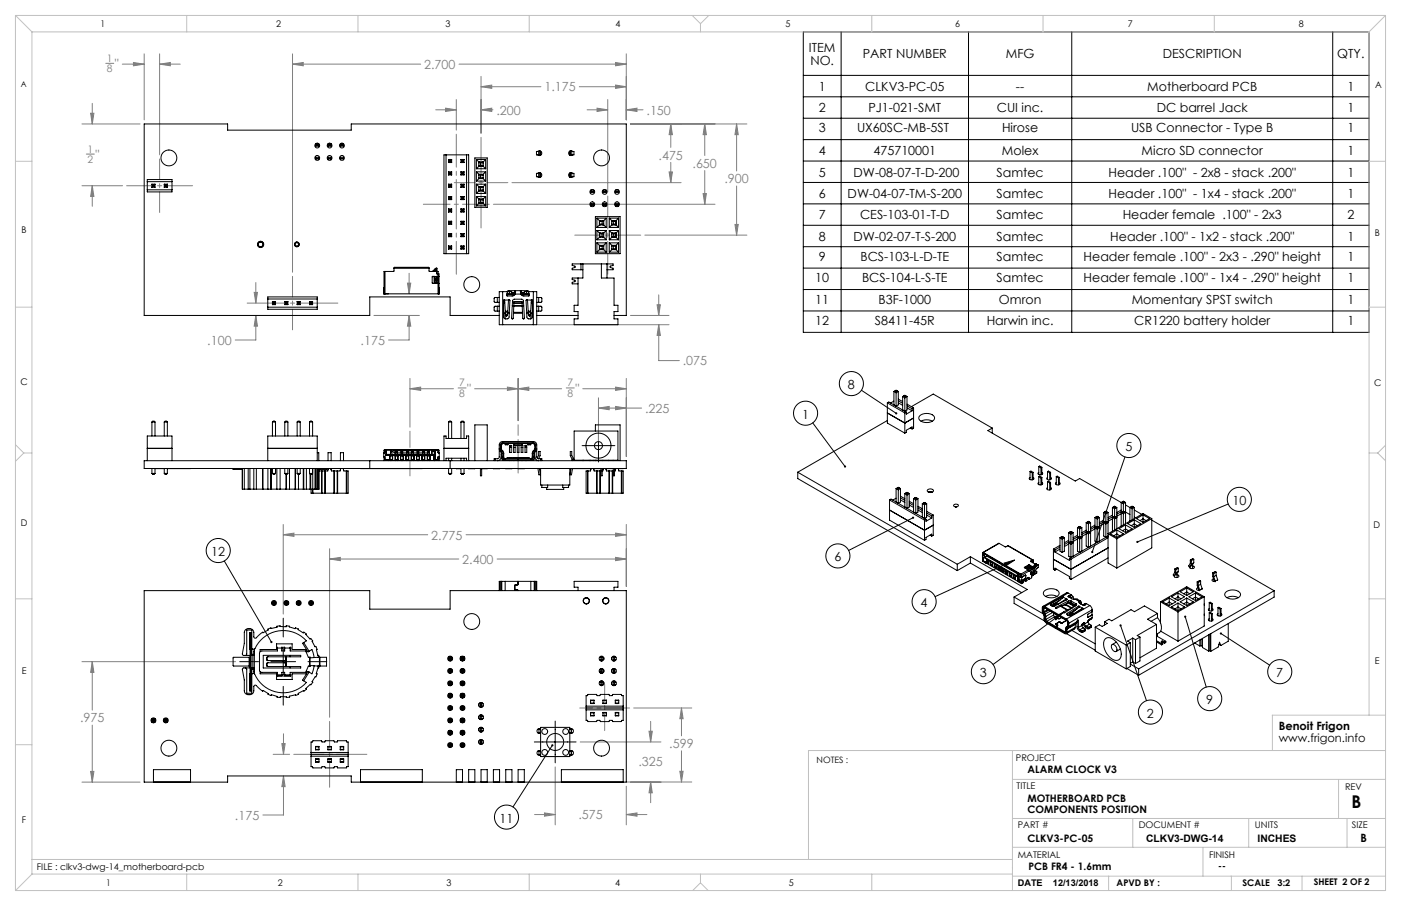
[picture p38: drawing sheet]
<svg xmlns="http://www.w3.org/2000/svg" width="432mm" height="279mm" viewBox="0 0 432 279" stroke-linecap="round" stroke-linejoin="round" font-family="sans-serif">
<defs><g id="words">
<text font-size="5.4" x="416.5" y="249.1">B</text>
<g font-size="3.9">
<text x="249.3" y="16.1">ITEM</text>
<text x="249.8" y="20">NO.</text>
<text x="265.9" y="18">PART NUMBER</text>
<text x="310" y="18">MFG</text>
<text x="358.4" y="18">DESCRIPTION</text>
<text x="412.2" y="18">QTY.</text>
<text x="252.3" y="28">1</text>
<text x="266.7" y="28">CLKV3-PC-05</text>
<text x="313.1" y="28">--</text>
<text x="353.6" y="28">Motherboard PCB</text>
<text x="415.3" y="28">1</text>
<text x="252.3" y="34.6">2</text>
<text x="267.6" y="34.6">PJ1-021-SMT</text>
<text x="307.2" y="34.6">CUI inc.</text>
<text x="356.5" y="34.6">DC barrel Jack</text>
<text x="415.3" y="34.6">1</text>
<text x="252.3" y="40.9">3</text>
<text x="264.1" y="40.9">UX60SC-MB-5ST</text>
<text x="308.8" y="40.9">Hirose</text>
<text x="348.6" y="40.9">USB Connector - Type B</text>
<text x="415.3" y="40.9">1</text>
<text x="252.3" y="47.8">4</text>
<text x="269.2" y="47.8">475710001</text>
<text x="308.8" y="47.8">Molex</text>
<text x="351.9" y="47.8">Micro SD connector</text>
<text x="415.3" y="47.8">1</text>
<text x="252.3" y="54.4">5</text>
<text x="263.1" y="54.4">DW-08-07-T-D-200</text>
<text x="307.1" y="54.4">Samtec</text>
<text x="341.6" y="54.4">Header .100&quot; - 2x8 - stack .200&quot;</text>
<text x="415.3" y="54.4">1</text>
<text x="252.3" y="61">6</text>
<text x="261.2" y="61">DW-04-07-TM-S-200</text>
<text x="307.1" y="61">Samtec</text>
<text x="341.6" y="61">Header .100&quot; - 1x4 - stack .200&quot;</text>
<text x="415.3" y="61">1</text>
<text x="252.3" y="67.7">7</text>
<text x="265.1" y="67.7">CES-103-01-T-D</text>
<text x="307.1" y="67.7">Samtec</text>
<text x="346" y="67.7">Header female .100&quot; - 2x3</text>
<text x="415.3" y="67.7">2</text>
<text x="252.3" y="74.3">8</text>
<text x="263" y="74.3">DW-02-07-T-S-200</text>
<text x="307.1" y="74.3">Samtec</text>
<text x="342.2" y="74.3">Header .100&quot; - 1x2 - stack .200&quot;</text>
<text x="415.3" y="74.3">1</text>
<text x="252.3" y="80.5">9</text>
<text x="265.2" y="80.5">BCS-103-L-D-TE</text>
<text x="307.1" y="80.5">Samtec</text>
<text x="334" y="80.5">Header female .100&quot; - 2x3 - .290&quot; height</text>
<text x="415.3" y="80.5">1</text>
<text x="251.3" y="87.1">10</text>
<text x="265.7" y="87.1">BCS-104-L-S-TE</text>
<text x="307.1" y="87.1">Samtec</text>
<text x="334" y="87.1">Header female .100&quot; - 1x4 - .290&quot; height</text>
<text x="415.3" y="87.1">1</text>
<text x="251.3" y="93.7">11</text>
<text x="270.8" y="93.7">B3F-1000</text>
<text x="307.9" y="93.7">Omron</text>
<text x="348.8" y="93.7">Momentary SPST switch</text>
<text x="415.3" y="93.7">1</text>
<text x="251.3" y="100.3">12</text>
<text x="269.6" y="100.3">S8411-45R</text>
<text x="304.1" y="100.3">Harwin inc.</text>
<text x="349.6" y="100.3">CR1220 battery holder</text>
<text x="415.3" y="100.3">1</text>
<text x="261.3" y="120">8</text>
<text x="247.2" y="129.1">1</text>
<text x="346.9" y="139.1">5</text>
<text x="379.8" y="155.7">10</text>
<text x="65.1" y="171.5">12</text>
<text x="257.2" y="173.1">6</text>
<text x="283.7" y="187.2">4</text>
<text x="302" y="208.8">3</text>
<text x="393.4" y="208.8">7</text>
<text x="353.5" y="221.3">2</text>
<text x="371.8" y="217.1">9</text>
<text x="154" y="253.7">11</text>
</g>
<g font-size="3.9" fill="#808080">
<text x="35.4" y="21.1">&quot;</text>
<text x="130.7" y="21.3">2.700</text>
<text x="167.8" y="28.2">1.175</text>
<text x="153" y="35.3">.200</text>
<text x="199.3" y="35.3">.150</text>
<text x="29.4" y="49.1">&quot;</text>
<text x="203" y="49.2">.475</text>
<text x="213.4" y="51.7">.650</text>
<text x="223.3" y="56.5">.900</text>
<text x="63.9" y="106.3">.100</text>
<text x="111.1" y="106.3">.175</text>
<text x="210.4" y="112.7">.075</text>
<text x="144" y="121.2">&quot;</text>
<text x="177.3" y="121.2">&quot;</text>
<text x="198.8" y="127.3">.225</text>
<text x="132.9" y="166.4">2.775</text>
<text x="142.5" y="173.9">2.400</text>
<text x="24.7" y="222.8">.975</text>
<text x="206.3" y="230.7">.599</text>
<text x="196.8" y="236.1">.325</text>
<text x="72.4" y="252.8">.175</text>
<text x="178.3" y="252.7">.575</text>
</g>
<g font-size="3.5">
<text x="394.1" y="225.3">Benoit Frigon</text>
<text x="394.1" y="228.8">www.frigon.info</text>
<text x="419.3" y="259.7">B</text>
</g>
<g font-size="3.2" fill="#808080">
<text x="33" y="19.1">1</text>
<text x="33" y="22.3">8</text>
<text x="27" y="47">1</text>
<text x="27" y="50.3">2</text>
<text x="141.5" y="119.2">7</text>
<text x="174.9" y="119.2">7</text>
<text x="141.5" y="122.4">8</text>
<text x="174.9" y="122.4">8</text>
</g>
<g font-size="3.2">
<text x="316.7" y="238.4">ALARM CLOCK V3</text>
<text x="316.7" y="247.3">MOTHERBOARD PCB</text>
<text x="316.7" y="250.8">COMPONENTS POSITION</text>
<text x="316.7" y="259.7">CLKV3-PC-05</text>
<text x="353.3" y="259.7">CLKV3-DWG-14</text>
<text x="387.6" y="259.7">INCHES</text>
<text x="317" y="268.2">PCB FR4 - 1.6mm</text>
</g>
<g font-size="2.8">
<text x="31" y="8.5">1</text>
<text x="85.1" y="8.5">2</text>
<text x="137.3" y="8.5">3</text>
<text x="189.7" y="8.5">4</text>
<text x="242.1" y="8.5">5</text>
<text x="294.4" y="8.5">6</text>
<text x="347.6" y="8.5">7</text>
<text x="400.3" y="8.5">8</text>
<text x="423.8" y="27.2">A</text>
<text x="6.7" y="71.8">B</text>
<text x="423.8" y="72.8">B</text>
<text x="6.4" y="118.6">C</text>
<text x="423.5" y="118.9">C</text>
<text x="6.5" y="162.1">D</text>
<text x="423.4" y="163">D</text>
<text x="6.7" y="207.9">E</text>
<text x="423.7" y="204.9">E</text>
<text x="313.1" y="234.6">PROJECT</text>
<text x="313.3" y="243.2">TITLE</text>
<text x="414.5" y="243.6">REV</text>
<text x="6.7" y="253.8">F</text>
<text x="313.7" y="255.3">PART #</text>
<text x="351" y="255.3">DOCUMENT #</text>
<text x="386.8" y="255.3">UNITS</text>
<text x="416.7" y="255.3">SIZE</text>
<text x="11.4" y="268.4">FILE : clkv3-dwg-14_motherboard-pcb</text>
<text x="313.7" y="264.6">MATERIAL</text>
<text x="372.6" y="264.5">FINISH</text>
<text x="375.5" y="267.9">--</text>
<text x="32.7" y="273.3">1</text>
<text x="85.7" y="273.3">2</text>
<text x="137.6" y="273.3">3</text>
<text x="189.6" y="273.3">4</text>
<text x="243.2" y="273.2">5</text>
<text x="313.7" y="273.3">DATE</text>
<text x="324.5" y="273.3">12/13/2018</text>
<text x="344.1" y="273.1">APVD BY :</text>
<text x="383" y="273.1">SCALE</text>
<text x="393.8" y="273.1">3:2</text>
<text x="404.9" y="273.1">SHEET 2 OF 2</text>
</g>
<text font-size="2.7" x="251.7" y="235.2">NOTES :</text>
<text font-size="2.5" x="6.4" y="27">A</text>
</g></defs>
<g fill="none" stroke="#000" stroke-width=".31">
<path d="M247.6 9.8h174.4v92.7h-174.4zM259.2 9.8v92.7M298.5 9.8v92.7M330.3 9.8v92.7M410.8 9.8v92.7M247.6 29.9h174.4M247.6 36.5h174.4M247.6 23.2h174.4M247.6 43.1h174.4M247.6 49.7h174.4M247.6 56.3h174.4M247.6 62.9h174.4"/>
<path d="M247.6 69.5h174.4M247.6 76.1h174.4M247.6 82.7h174.4M247.6 89.3h174.4M247.6 95.9h174.4M179.4 137.4h10.1M184.5 132.4v10.1M250.5 130.4l9.9 13.5M265.5 120.3l10.7 7.2M281.4 159.7l-19.8 10.1M346.7 140.9l-10.1 29.3M378.6 155.4l-28.1 11.7"/>
<path d="M69.1 173l14.6 25M309.5 173.6l3.2-.9-2.8 1.9zM312.7 172.7l-24.5 11.3M87.3 190.6v5.8M324.8 190.3l3-1.5-2.4 2.3zM327.8 188.8l-21.7 16.1M345.4 192.9l8 23.2M365.3 190.2l6.5 21.7M376.3 195.4l15 9.7M73.9 204.1h5.8M83.5 204.1h7.6M87.3 200.2v7.7"/>
<path d="M87.3 211.7v5.8M94.9 204.1h5.8M164.7 228.8h12.9M170.2 229.8l-12.1 19.1M171.1 222.4v12.9"/>
<circle cx="262.4" cy="118.3" r="3.7"/>
<circle cx="248.3" cy="127.4" r="3.7"/>
<circle cx="347.9" cy="137.4" r="3.7"/>
<circle cx="382" cy="154" r="3.7"/>
<circle cx="67.3" cy="169.8" r="3.7"/>
<circle cx="258.2" cy="171.4" r="3.7"/>
<circle cx="284.8" cy="185.6" r="3.7"/>
<circle cx="303.1" cy="207.1" r="3.7"/>
<circle cx="354.6" cy="219.6" r="3.7"/>
<circle cx="372.8" cy="215.4" r="3.7"/>
<circle cx="394.4" cy="207.1" r="3.7"/>
<circle cx="156.1" cy="252" r="3.7"/>
</g>
<g fill="none" stroke="#808080" stroke-width=".31">
<path d="M32.6 19.5h2.5M37.7 19.8h6.7M41.1 19.3l3.3 .5-3.3 .5zM44.4 16.6v20.4M49.2 19.8l3.3-.5v1zM49.2 19.8h6.3M49.2 16.6v31.2M90.2 19.8l3.3-.5v1zM90.2 16.6v67.3M90.2 19.8h39.4M141.5 19.8h51.5M189.7 19.3l3.3 .5-3.3 .5z"/>
<path d="M193 16.6v20.4M25.3 38.2h17.9M27.9 34.9h1l-.5 3.3zM28.4 31.9v6.3M134.3 33.9h6.3M137.3 33.4l3.3 .5-3.3 .5zM140.6 30.7v9.4M148.3 26.7l3.3-.5v1.1zM148.3 33.9l3.3-.5v1zM148.3 33.9h3.6M148.3 23.6v17.5M148.3 26.7h18.4"/>
<path d="M178.5 26.7h14.5M181 33.9h6.3M184 33.4l3.3 .5-3.3 .5zM187.3 30.7v28.5M189.7 26.2l3.3 .5-3.3 .6zM193 33.9l3.3-.5v1zM193 33.9h5.2M194.3 38.2h35.9M206.7 38.2l.5 3.3h-1zM206.7 38.2v7.3M217.2 38.2l.5 3.3h-1zM217.2 38.2v9.8"/>
<path d="M227 38.2l.5 3.3h-1zM227 38.2v14.5M25.3 57.3h12.5M26.6 47.5h2.5M28.4 57.3l.5 3.3h-1zM28.4 57.3v6.3M157.8 56.3h52.1M206.2 53h1l-.5 3.3zM206.7 50.1v6.2M216.7 59.7h1l-.5 3.3zM217.2 52.6v10.4M227 57.4v15.1"/>
<path d="M152.1 63h68.3M198.7 72.5h31.5M226.5 69.2h1l-.5 3.3zM78.3 90.2h1.1l-.6 3.3zM78.8 97.3l.6 3.3h-1.1zM78.8 97.3v7.6h-6.3M78.8 87.1v6.4M115.2 97.3h14.1M125.6 87.3h1l-.5 3.3zM126.1 97.3l.5 3.3h-1zM126.1 97.3v7.6h-6.4M126.1 84.3v6.3"/>
<path d="M194.3 97.3h11.9M202.5 94h1l-.5 3.3zM203 90.9v6.4M126.4 119.9l3.3-.5v1zM126.4 119.9h13.4M126.4 116.7v15M141.2 119.6h2.4M146.3 119.9h26.8M156.4 119.4l3.3 .5-3.3 .5zM159.7 119.9l3.3-.5v1zM159.7 116.7v13M165.6 100.1h40.6"/>
<path d="M174.5 119.6h2.5M179.6 119.9h13.4M189.7 119.4l3.3 .5-3.3 .5zM193 116.7v24.1M203 100.1l.5 3.3h-1zM203 100.1v11.1h6.4M184.5 125.8l3.3-.5v1.1zM184.5 122.7v13.5M184.5 125.8h13.3M189.7 125.3l3.3 .5-3.3 .6zM87.3 164.9l3.3-.5v1zM87.3 161.7v27.7"/>
<path d="M87.3 164.9h44.5M101.6 172.4l3.3-.5v1zM101.6 169.2v52M101.6 172.4h39.8M143.7 164.9h49.3M153.2 172.4h39.8M189.7 164.4l3.3 .5-3.3 .5zM189.7 171.9l3.3 .5-3.3 .5zM193 161.7v19.2M25.3 204.1h47.3M28.4 204.1l.5 3.3h-1zM28.4 204.1v14.9"/>
<path d="M195.3 218.3h17.9M210 218.3l.5 3.3h-1zM210 218.3v8.6M27.9 237.9h1l-.5 3.3zM28.4 223.6v17.6M84.2 232.6h5.1M86.9 229.3h1l-.5 3.3zM87.4 239.3l.5 3.3h-1zM87.4 239.3v12h-6.4M87.4 226.3v6.3M171.1 236.5v17.9M178.8 228.8h24.9"/>
<path d="M200 225.5h1l-.5 3.3zM200.5 222.5v6.3M209.5 237.9h1l-.5 3.3zM210 231.5v9.7M25.3 241.2h17.9M164.8 251.2h6.3M167.8 250.7l3.3 .5-3.3 .5zM193 251.2l3.3-.5v1zM193 242.5v11.9M193 251.2h6.4M193.3 241.2h19.9M200.5 241.2l.5 3.3h-1z"/>
<path d="M200.5 241.2v6.3"/>
</g>
<path d="M159.7 145.9v-14.9" fill="none" stroke="#808080" stroke-width=".31" stroke-dasharray="15.2 1.3 1.3 1.3" stroke-dashoffset="7.4"/>
<path d="M126.4 133v13.8" fill="none" stroke="#808080" stroke-width=".31" stroke-dasharray="15.2 1.3 1.3 1.3" stroke-dashoffset="10.3"/>
<path d="M140.6 41.4v43.2M187.3 84.6v-24.1" fill="none" stroke="#808080" stroke-width=".31" stroke-dasharray="15.2 1.3 1.3 1.3" stroke-dashoffset="5.1"/>
<path d="M39 57.3h20.4M130.5 63h20.3M177.2 72.5h20.3M101.6 222.5v20.3" fill="none" stroke="#808080" stroke-width=".31" stroke-dasharray="15.2 1.3 1.3 1.3" stroke-dashoffset="7"/>
<path d="M148.3 70.3v-27.9M76.2 93.5h27.9" fill="none" stroke="#808080" stroke-width=".31" stroke-dasharray="15.2 1.3 1.3 1.3" stroke-dashoffset="3.2"/>
<path d="M156.5 56.3h-16.5M49.2 65.5v-16.5M90.2 85.2v16.5" fill="none" stroke="#808080" stroke-width=".31" stroke-dasharray="15.2 1.3 1.3 1.3" stroke-dashoffset="8.9"/>
<path d="M186.4 211.1v14.2" fill="none" stroke="#808080" stroke-width=".31" stroke-dasharray="15.2 1.3 1.3 1.3" stroke-dashoffset="10"/>
<path d="M194 218.3h-15.3" fill="none" stroke="#808080" stroke-width=".31" stroke-dasharray="15.2 1.3 1.3 1.3" stroke-dashoffset="7.7"/>
<path d="M90.5 232.6h22.6" fill="none" stroke="#808080" stroke-width=".31" stroke-dasharray="15.2 1.3 1.3 1.3" stroke-dashoffset="5.9"/>
<g fill="none" stroke="#c0c0c0" stroke-width=".31">
<path d="M4.8 4.8l5 5M4.8 4.8h422.2M4.8 4.8v269.8M9.8 9.8h412.2M9.8 9.8v259.8M57.5 4.8v5M110.3 4.8v5M163.1 4.8v5M213.4 4.8l2.5 2.5M215.9 7.3v2.5M218.4 4.8l-2.5 2.5M268.7 4.8v5"/>
<path d="M321.5 4.8v5M374.3 4.8v5M422 9.8v210.7M427 4.8l-5 5M427 4.8v269.8h-422.2M4.8 49.7h5M422 49.7h5M4.8 94.7h5M422 94.7h5M4.8 137.1l2.5 2.6M7.3 139.7l-2.5 2.6M7.3 139.7h2.5"/>
<path d="M422 139.7h2.6M424.6 139.7l2.4 2.4M427 137.3l-2.4 2.4M4.8 184.7h5M422 184.7h5M4.8 229.7h5M312 231.5v43.1M427 231.5h-177.8v33.6M427 220.5h-34.8v11M312 240.3h115M312 252.4h115M349.1 252.4v8.9"/>
<path d="M384.9 252.4v8.9M412.6 240.3v12.1M415.2 252.4v8.9M9.8 265.1h302.2M9.8 269.6l-5 5M9.8 269.6h302.2M57.5 269.6v5M110.3 269.6v5M163.1 269.6v5M215.9 272.2l-2.4 2.4M215.9 272.2l2.4 2.4M215.9 269.6v2.6"/>
<path d="M268.7 269.6v5M312 270.2h115M312 261.3h115M341.7 270.2v4.4M370.8 261.3v8.9M379.5 270.2v4.4M401.3 270.2v4.4"/>
</g>
<path d="M170 229.6a.34 .34 0 0 0 0 .5 .34 .34 0 0 0 .5 0 .34 .34 0 0 0-.1-.5l-.2 .2 .2-.2zM83.4 197.8l.1 .5h.3l-.1-.3 .1 .3 .1-.1-.1-.5zM260.2 143.6v.5h.4l-.2-.2 .3 .2v-.5zM276 127.3v.4h.5l-.3-.2 .3 .2v-.4zM281.1 159.4a.34 .34 0 0 0 .3 .6 .34 .34 0 0 0 .3-.5l-.3 .2 .3-.3zM309.5 173.6l3.2-.9-2.8 1.9zM324.8 190.3l3-1.5-2.4 2.3zM345.1 192.6a.34 .34 0 0 0 .1 .6 .34 .34 0 0 0 .5-.3 .34 .34 0 0 0-.5-.3l.2 .3-.2-.3zM365 189.9a.34 .34 0 0 0 .2 .6 .34 .34 0 0 0 .4-.3 .34 .34 0 0 0-.4-.4l.1 .4-.1-.4zM376.1 195.1l.2 .3-.3-.2a.34 .34 0 0 0 .2 .5 .34 .34 0 0 0 .4-.4 .34 .34 0 0 0-.5-.2zM350.3 166.9l-.1 .4 .3-.2-.3 .2a.34 .34 0 0 0 .5 .1 .34 .34 0 0 0 .1-.5 .34 .34 0 0 0-.5 0zM336.4 170l-.1 .3 .2 .3 .1-.4-.1 .4a.34 .34 0 0 0 .5-.4 .34 .34 0 0 0-.6-.2z" fill="#000"/>
<path d="M189.7 125.3l3.3 .5-3.3 .6zM184.5 125.8l3.3-.5v1.1zM159.7 119.9l3.3-.5v1zM189.7 119.4l3.3 .5-3.3 .5zM156.4 119.4l3.3 .5-3.3 .5zM126.4 119.9l3.3-.5v1zM203 100.1l.5 3.3h-1zM202.5 94h1l-.5 3.3zM125.6 87.3h1l-.5 3.3zM126.1 97.3l.5 3.3h-1zM193 33.9l3.3-.5v1zM184 33.4l3.3 .5-3.3 .5zM189.7 26.2l3.3 .5-3.3 .6zM148.3 26.7l3.3-.5v1.1zM148.3 33.9l3.3-.5v1zM137.3 33.4l3.3 .5-3.3 .5zM90.2 19.8l3.3-.5v1zM189.7 19.3l3.3 .5-3.3 .5zM49.2 19.8l3.3-.5v1zM41.1 19.3l3.3 .5-3.3 .5zM226.5 69.2h1l-.5 3.3zM227 38.2l.5 3.3h-1zM206.2 53h1l-.5 3.3zM206.7 38.2l.5 3.3h-1zM216.7 59.7h1l-.5 3.3zM217.2 38.2l.5 3.3h-1zM78.3 90.2h1.1l-.6 3.3zM78.8 97.3l.6 3.3h-1.1zM27.9 34.9h1l-.5 3.3zM28.4 57.3l.5 3.3h-1zM87.3 164.9l3.3-.5v1zM189.7 164.4l3.3 .5-3.3 .5zM28.4 204.1l.5 3.3h-1zM27.9 237.9h1l-.5 3.3zM167.8 250.7l3.3 .5-3.3 .5zM193 251.2l3.3-.5v1zM209.5 237.9h1l-.5 3.3zM210 218.3l.5 3.3h-1zM86.9 229.3h1l-.5 3.3zM87.4 239.3l.5 3.3h-1zM101.6 172.4l3.3-.5v1zM189.7 171.9l3.3 .5-3.3 .5zM200.5 241.2l.5 3.3h-1zM200 225.5h1l-.5 3.3z" fill="#808080"/>
<g fill="none" stroke="#000" stroke-width=".31">
<path d="M45.4 55.4h7.6v3.8h-7.6zM45.4 56h7.6M45.4 58.5h7.6M46.8 56.8v1M46.8 56.8h1M46.8 56.8l.3 .3M46.8 57.8h1M47.1 57.5l-.3 .3M47.1 57.1h.4M47.1 57.5h.4M47.1 57.1v.4M47.5 57.5l.3 .3"/>
<path d="M47.5 57.1v.4M47.8 56.8v1M47.8 56.8l-.3 .3M50.6 56.8v1M50.6 56.8h1M50.6 56.8l.3 .3M50.6 57.8h1M50.9 57.5l-.3 .3M50.9 57.1h.4M50.9 57.5h.4M50.9 57.1v.4M51.3 57.5l.3 .3"/>
<path d="M51.3 57.1v.4M51.6 56.8v1M51.6 56.8l-.3 .3M97.3 44.6l1 .1zM97.3 48.9h.1M97.3 44.3v.8h1v-.8M97.3 49.3v-.8h1v.8M97.3 48.9h1M98.3 49h.1M101.1 44.6l1 .1zM101.1 48.9h.1M101.1 44.3v.8h1v-.8"/>
<path d="M101.1 49.3v-.8h1v.8M101.1 48.9h1M102.1 49h.1M104.9 44.6l1 .1zM104.9 48.9h.1M104.9 44.3v.8h1v-.8M104.9 49.3v-.8h1v.8M104.9 48.9h1M105.9 49h.1M136.8 47.8h7.6v30.4h-7.6zM137.5 47.8v30.4M138.3 49.2v.9"/>
<path d="M138.3 53v.9M138.3 56.8v1M138.3 49.2h.9M138.3 53h.9M138.3 56.8h.9M138.3 57.8h.9M138.3 49.2l.2 .3M138.3 50.1h.9M138.3 53l.2 .3M138.3 53.9h.9M138.3 56.8l.2 .3M138.5 57.1h.4"/>
<path d="M138.5 57.5h.4M138.5 53.7l-.2 .2M138.5 49.5h.4M138.5 49.9l-.2 .2M138.5 49.5v.4M138.5 53.3v.4M138.5 57.1v.4M138.5 49.9h.4M138.5 53.7h.4M138.5 53.3h.4M138.5 57.5l-.2 .3M138.9 49.9l.3 .2"/>
<path d="M138.9 49.5v.4M138.9 53.3v.4M138.9 57.1v.4M138.9 53.7l.3 .2M138.9 57.5l.3 .3M139.2 49.2v.9M139.2 53v.9M139.2 56.8v1M139.2 53l-.3 .3M139.2 49.2l-.3 .3M139.2 56.8l-.3 .3M142.1 49.2v.9"/>
<path d="M142.1 53v.9M142.1 56.8v1M142.1 49.2h.9M142.1 53h.9M142.1 56.8h.9M142.1 57.8h.9M142.1 49.2l.2 .3M142.1 53l.2 .3M142.1 50.1h.9M142.1 56.8l.2 .3M142.1 53.9h.9M142.3 57.1h.4"/>
<path d="M142.3 57.5h.4M142.3 49.9l-.2 .2M142.3 49.5h.4M142.3 49.5v.4M142.3 53.3v.4M142.3 57.1v.4M142.3 49.9h.4M142.3 53.7h.4M142.3 53.3h.4M142.3 53.7l-.2 .2M142.3 57.5l-.2 .3M142.7 49.9l.3 .2"/>
<path d="M142.7 53.7l.3 .2M142.7 49.5v.4M142.7 53.3v.4M142.7 57.1v.4M142.7 57.5l.3 .3M143 49.2v.9M143 53v.9M143 56.8v1M143 49.2l-.3 .3M143 53l-.3 .3M143 56.8l-.3 .3M143.8 47.8v30.4"/>
<path d="M146.4 48.7h3.8v15.2h-3.8zM146.8 49.2v2.8M146.8 53v2.8M146.8 56.8v2.9M146.8 49.2l.8 .7M146.8 49.2h2.9M146.8 55.8h2.9M146.8 53h2.9M146.8 59.7h2.9M146.8 56.8h2.9M146.8 52h2.9M146.8 53l.8 .8"/>
<path d="M146.8 56.8l.8 .8M147.6 58.6l.3 .3M147.6 54.7l.3 .4M147.6 50.9l.3 .4M147.6 51.3l-.8 .7M147.6 49.9v1.4M147.6 53.8v1.3M147.6 57.6v1.3M147.6 49.9h1.3M147.6 51.3h1.3M147.6 55.1l-.8 .7M147.6 53.8h1.3"/>
<path d="M147.6 55.1h1.3M147.6 58.9l-.8 .8M147.6 57.6h1.3M147.6 58.9h1.3M147.9 57.6l-.3 .3M147.9 53.8l-.3 .3M147.9 49.9l-.3 .4M148.6 57.6l.3 .2M148.6 53.8l.3 .2M148.6 49.9l.3 .3M148.9 58.6l-.3 .3M148.9 54.8l-.3 .3"/>
<path d="M148.9 51l-.3 .3M148.9 50.2h-.8v.8h.8M148.9 54h-.8v.8h.8M148.9 57.8h-.8v.8h.8M148.9 51.3l.8 .7M148.9 49.9v1.4M148.9 53.8v1.3M148.9 57.6v1.3M148.9 55.1l.8 .7M148.9 58.9l.8 .8M149.7 49.2l-.8 .7M149.7 49.2v2.8"/>
<path d="M149.7 53v2.8M149.7 56.8v2.9M149.7 53l-.8 .8M149.7 56.8l-.8 .8M165.7 53.5a.75 .75 0 0 1 1.1 0 .75 .75 0 0 1 0 1 .75 .75 0 0 1-1.1 0M165.7 46.7a.75 .75 0 0 1 1.1 0 .75 .75 0 0 1 0 1.1 .75 .75 0 0 1-1.1 0M166 46.7v1.1M166 53.5v1M166.5 46.7v1.1M166.5 53.5v1M166.6 46.6v1.3M166.6 53.3v1.3"/>
<path d="M166.6 46.7h-1.3v1.1h1.3M166.6 53.5h-1.3v1h1.3M175.6 46.6v1.3M175.6 53.3v1.3M175.6 46.7h1.3v1.1h-1.3M175.6 53.5h1.3v1h-1.3M175.7 46.7v1.1M175.7 53.5v1M176.2 46.7v1.1M176.2 53.5v1M176.5 53.5a.75 .75 0 0 0-1 0 .75 .75 0 0 0 0 1 .75 .75 0 0 0 1 0M176.5 46.7a.75 .75 0 0 0-1 0 .75 .75 0 0 0 0 1.1 .75 .75 0 0 0 1 0"/>
<path d="M182.1 58.9l.9 .1zM182.1 58.6v.8h.9v-.8M185.9 58.9l.9 .1zM185.9 58.6v.8h.9v-.8M189.7 58.9l.9 .1zM189.7 58.6v.8h.9v-.8M138.3 60.6v1M138.3 64.4v1M138.3 68.2v1M138.3 72v1M138.3 75.9v.9M138.3 60.6h.9"/>
<path d="M138.3 60.6l.2 .3M138.3 61.6h.9M138.3 64.4h.9M138.3 64.4l.2 .3M138.3 65.4h.9M138.3 68.2l.2 .3M138.3 68.2h.9M138.3 69.2h.9M138.3 72l.2 .3M138.3 72h.9M138.3 73h.9M138.3 75.9l.2 .2"/>
<path d="M138.3 75.9h.9M138.3 76.8h.9M138.5 60.9v.4M138.5 64.7v.4M138.5 68.5v.4M138.5 72.3v.4M138.5 76.1v.4M138.5 61.3l-.2 .3M138.5 61.3h.4M138.5 60.9h.4M138.5 65.1l-.2 .3M138.5 68.9l-.2 .3"/>
<path d="M138.5 64.7h.4M138.5 65.1h.4M138.5 72.7l-.2 .3M138.5 68.9h.4M138.5 68.5h.4M138.5 76.5l-.2 .3M138.5 72.3h.4M138.5 72.7h.4M138.5 76.1h.4M138.5 76.5h.4M138.9 60.9v.4M138.9 64.7v.4"/>
<path d="M138.9 68.5v.4M138.9 72.3v.4M138.9 76.1v.4M138.9 61.3l.3 .3M138.9 65.1l.3 .3M138.9 68.9l.3 .3M138.9 72.7l.3 .3M138.9 76.5l.3 .3M139.2 60.6v1M139.2 64.4v1M139.2 68.2v1M139.2 72v1"/>
<path d="M139.2 75.9v.9M139.2 60.6l-.3 .3M139.2 64.4l-.3 .3M139.2 68.2l-.3 .3M139.2 72l-.3 .3M139.2 75.9l-.3 .2M142.1 60.6v1M142.1 64.4v1M142.1 68.2v1M142.1 72v1M142.1 75.9v.9M142.1 60.6h.9"/>
<path d="M142.1 60.6l.2 .3M142.1 64.4l.2 .3M142.1 61.6h.9M142.1 64.4h.9M142.1 68.2l.2 .3M142.1 65.4h.9M142.1 72l.2 .3M142.1 68.2h.9M142.1 69.2h.9M142.1 75.9l.2 .2M142.1 72h.9M142.1 73h.9"/>
<path d="M142.1 75.9h.9M142.1 76.8h.9M142.3 60.9v.4M142.3 64.7v.4M142.3 68.5v.4M142.3 72.3v.4M142.3 76.1v.4M142.3 61.3h.4M142.3 60.9h.4M142.3 61.3l-.2 .3M142.3 65.1l-.2 .3M142.3 64.7h.4"/>
<path d="M142.3 65.1h.4M142.3 68.9l-.2 .3M142.3 68.9h.4M142.3 68.5h.4M142.3 72.7l-.2 .3M142.3 72.3h.4M142.3 72.7h.4M142.3 76.1h.4M142.3 76.5l-.2 .3M142.3 76.5h.4M142.7 60.9v.4M142.7 64.7v.4"/>
<path d="M142.7 68.5v.4M142.7 72.3v.4M142.7 76.1v.4M142.7 61.3l.3 .3M142.7 65.1l.3 .3M142.7 68.9l.3 .3M142.7 72.7l.3 .3M142.7 76.5l.3 .3M143 60.6v1M143 64.4v1M143 68.2v1M143 72v1"/>
<path d="M143 75.9v.9M143 60.6l-.3 .3M143 64.4l-.3 .3M143 68.2l-.3 .3M143 72l-.3 .3M143 75.9l-.3 .2M146.8 60.6v2.9M146.8 63.5h2.9M146.8 60.6h2.9M146.8 60.6l.8 .8M147.6 62.4l.3 .3M147.6 61.4v1.3"/>
<path d="M147.6 62.7l-.8 .8M147.6 61.4h1.3M147.6 62.7h1.3M147.9 61.4l-.3 .3M148.6 61.4l.3 .3M148.9 62.4l-.3 .3M148.9 61.7h-.8v.7h.8M148.9 61.4v1.3M148.9 62.7l.8 .8M149.7 60.6v2.9M149.7 60.6l-.8 .8M182.1 63.2h.9z"/>
<path d="M182.1 63.6v-.8h.9v.8M183.5 66.8h7.6v11.4h-7.6zM184 67.3v2.8M184 71.1v2.8M184 74.9v2.9M184 77.8h2.8M184 74.9h2.8M184 70.1h2.8M184 67.3h2.8M184 73.9h2.8M184 71.1h2.8M184 67.3l.7 .7"/>
<path d="M184 71.1l.7 .8M184 74.9l.7 .8M184.7 68v1.4M184.7 71.9v1.3M184.7 75.7v1.3M184.7 73.2l-.7 .7M184.7 68h1.4M184.7 69.4l-.7 .7M184.7 69.4h1.4M184.7 77l-.7 .8M184.7 71.9h1.4M184.7 73.2h1.4"/>
<path d="M184.7 75.7h1.4M184.7 77h1.4M185.1 75.7l-.3 .2h.8v.8h-.9l.4 .3M185.1 71.9l-.3 .2h.8v.8h-.9l.4 .3M185.1 68l-.3 .3h.8v.8h-.9l.4 .3M185.7 75.7l.4 .3M185.7 71.9l.4 .3M185.7 68l.4 .4M185.9 63.2h.9zM185.9 63.6v-.8h.9v.8M186.1 76.7l-.4 .3M186.1 72.8l-.4 .4"/>
<path d="M186.1 69l-.4 .4M186.1 69.4l.7 .7M186.1 68v1.4M186.1 71.9v1.3M186.1 75.7v1.3M186.1 73.2l.7 .7M186.1 77l.7 .8M186.8 67.3v2.8M186.8 71.1v2.8M186.8 74.9v2.9M186.8 71.1l-.7 .8M186.8 67.3l-.7 .7"/>
<path d="M186.8 74.9l-.7 .8M187.8 77.8h2.8M187.8 74.9h2.8M187.8 67.3v2.8M187.8 71.1v2.8M187.8 74.9v2.9M187.8 70.1h2.8M187.8 67.3h2.8M187.8 73.9h2.8M187.8 71.1h2.8M187.8 67.3l.7 .7M187.8 71.1l.7 .8"/>
<path d="M187.8 74.9l.7 .8M188.5 76.7l.4 .3M188.5 72.8l.4 .4M188.5 69l.4 .4M188.5 69.4l-.7 .7M188.5 68h1.4M188.5 68v1.4M188.5 71.9v1.3M188.5 75.7v1.3M188.5 69.4h1.4M188.5 73.2l-.7 .7M188.5 71.9h1.4"/>
<path d="M188.5 73.2h1.4M188.5 77l-.7 .8M188.5 75.7h1.4M188.5 77h1.4M188.9 75.7l-.4 .3M188.9 71.9l-.4 .3M188.9 68l-.4 .4M189.5 75.7l.4 .2h-.9v.8h.9l-.4 .3M189.5 71.9l.4 .2h-.9v.8h.9l-.4 .3M189.5 68l.4 .3h-.9v.8h.9l-.4 .3M189.7 63.2h.9zM189.7 63.6v-.8h.9v.8"/>
<path d="M189.9 68v1.4M189.9 71.9v1.3M189.9 75.7v1.3M189.9 69.4l.7 .7M189.9 73.2l.7 .7M189.9 77l.7 .8M190.6 67.3v2.8M190.6 71.1v2.8M190.6 74.9v2.9M190.6 67.3l-.7 .7M190.6 71.1l-.7 .8M190.6 74.9l-.7 .8"/>
<path d="M82.5 91.6h15.3v3.8h-15.3zM82.5 92.2h15.3M82.5 94.7h15.3M84 93v.9M84 93h.9M84 93l.2 .3M84 93.9h.9M84.2 93.3h.4M84.2 93.7l-.2 .2M84.2 93.3v.4M84.2 93.7h.4M84.6 93.7l.3 .2"/>
<path d="M84.6 93.3v.4M84.9 93v.9M84.9 93l-.3 .3M87.8 93v.9M87.8 93l.2 .3M87.8 93h.9M87.8 93.9h.9M88 93.3v.4M88 93.7l-.2 .2M88 93.3h.5M88 93.7h.5M88.5 93.7l.2 .2"/>
<path d="M88.5 93.3v.4M88.7 93v.9M88.7 93l-.2 .3M91.6 93v.9M91.6 93h.9M91.6 93l.3 .3M91.6 93.9h.9M91.9 93.3h.4M91.9 93.7l-.3 .2M91.9 93.3v.4M91.9 93.7h.4M92.3 93.7l.2 .2"/>
<path d="M92.3 93.3v.4M92.5 93v.9M92.5 93l-.2 .3M95.4 93v.9M95.4 93h.9M95.4 93l.3 .3M95.4 93.9h.9M95.7 93.3h.4M95.7 93.7l-.3 .2M95.7 93.3v.4M95.7 93.7h.4M96.1 93.3v.4"/>
<path d="M96.1 93.7l.2 .2M96.3 93v.9M96.3 93l-.2 .3M118.3 89.3h.1M118.4 83.7h.3v6.9h-.3zM118.4 88.8l-.1 1.8h17.1l-.1-1.8M118.6 90.6h.1M118.8 90.6h.1M119.6 90.6h.1M121.4 82.7l.2-.3h10.5l.1 .3M121.4 82.7l-.1 1h-2.6M121.4 82.7h10.8"/>
<path d="M132.2 82.7l.1 1h2.1M133.2 83.7l.7-.2-.1-.4 .2-.1 .2 .4-.3 .3M133.2 85.3l.7-.1v2.2l-.7-.1zM133.9 85.2v2.2M133.9 85.6h.1M133.9 85.4h.1M133.9 87.2l.6 .1zM133.9 86h.6zM133.9 86.6h.1M133.9 85.3h.6M133.9 86.6h.6M134.4 83.7l.2 .7 .4 .1"/>
<path d="M134.4 83v.4M134.4 82.8h.2M134.4 83h.2M134.4 83.4h.2M134.4 82.8v.2M134.4 83.4v.3M134.5 85.3h.1M134.5 86.6h.1M134.6 83v.4M134.6 83.7h.4v.8M134.6 82.8v.2M134.6 83.4v1"/>
<path d="M134.6 85.2v2.2M134.7 85.2v1.1h.3M134.8 85.2l.2 .7M135 85.2l.1 .2M135 85.2h.3M135 84.5h.3v6.1h-.3v-3.2M135 87.4h.3M135 85.2h-.5v2.2h.5M135 84.5v.7M135 85.2l.1 2.2M135 86.2h.1M135 85.9h.1"/>
<path d="M135.1 90.6h.1M135.1 85.8l-.1 .1M135.3 89.3h.1M153.3 93.2h.6M153.3 91.7h.6M153.3 94.4h.6M153.3 95.9h.6M153.3 91.7l-.8 .1-.2 .2 .1 1.1 .9 .1M153.3 94.4l-.8 .1-.2 .2 .1 1.1 .9 .1M153.3 91.7v1.5M153.3 94.4v1.5M153.9 97.3h-15.2v-5.7h-24.7v5.7h-69.6v-59.1h25.8v1.9h38.1v-1.9h84.7v59.1h-3.7"/>
<path d="M154.9 89.9h-1v10.2h1M154.9 89.9v10.2M154.9 89.9h1.4M155.2 96.5h.1M155.2 93.4h.4M155.2 96.5h.5M155.4 92.5h.1M155.4 92.5l-.2 .1v5.3M155.4 92.5v.9M155.5 92.5l.2 3.5M155.5 92.5h1.3M155.7 96.5v1.8"/>
<path d="M155.7 96.5h.1M155.7 96l.1 .3M155.7 96h.8M155.8 96.3v.9l.3 .2M155.8 96.3h.7M156.1 97.3h.1M156.1 97.4h.1M156.1 97.3v.1M156.3 89.9h.7M156.3 89.9v.8M156.4 90.7v.2M156.4 96.9l-.3 .4"/>
<path d="M156.4 96.9h-.6l.3 .4M156.4 96.9h.1M156.5 96.5h.5M156.5 96.3l-.1 .9-.3 .2M156.5 96v.3M156.7 90.7h.1M156.8 92.5l.4 .1-.3 5.3-.4 .4h-.7l-.4-.1-.2-.5M156.8 92.5l-.3 3.5M156.9 89.6h-.3v.3M156.9 89.6h1.7M156.9 89.6v.3M157 89.9l.7 .1-.1 .7"/>
<path d="M157 89.9v.8M157.5 90.7h.1M157.9 94.3h.5M158.2 90.7h-1.9M158.2 90.3v.4M158.3 96.6l-.1 1.6-.4 .1-.1-.2 .3-5.3 .2-.4 .4-.1h2.2l.5 .3 .3 5.5-.1 .2-.4-.1-.1-1.6M158.3 96.6h2.7M158.3 90.5v.2M158.3 90.4v.1M158.3 90.2v.2M158.3 90.5h.3M158.3 90.4h.3"/>
<path d="M158.3 96.3v.3M158.3 96.3h2.7M158.4 94.4l-.1 1.9M158.4 94.4h2.5M158.4 94.2v.2M158.4 94.2v-1.2h2.5v1.2M158.4 94.2h2.5M158.4 93.6h2.5M158.4 93.2h2.5M158.6 90.7l-2.2 .2M158.6 90.7h2.2M158.6 90.7v.2h-2.2"/>
<path d="M158.6 89.6v1.1M158.6 89.6h.3M158.9 89.6v.4a1.1 1.1 0 0 1-1 1.3h-1.6l-.2-.6h.2M158.9 89.6h1.5M158.9 90.2l-1.2 .1M160.4 89.6v.4a1.1 1.1 0 0 0 1.1 1.3l1.6-.1 .1-.5h-.9M160.4 89.6h.3M160.4 90.2h1.2M160.7 89.6h1.7M160.7 89.6v.6M160.8 90.7l2.2 .2M160.8 90.2v.5"/>
<path d="M160.8 90.4l.3 .1M160.8 90.7v.2h2.2M160.8 90.5h.3M160.9 94.2v.2M160.9 94.3h.5M160.9 94.4l.1 1.9M161 96.3v.3M161.1 90.2v.5v-.2M161.2 90.7h1.1M161.8 90.7h.1M161.9 90.7h.1M162.3 89.9h.7"/>
<path d="M162.3 89.9l-.7 .1 .1 .7M162.3 89.9v.8M162.3 90.7h.1M162.3 96.5h.5M162.4 89.6h.3v.3M162.4 89.6v.3M162.5 92.5l-.4 .1 .3 5.3 .4 .4h.7l.4-.1 .2-.5M162.5 92.5l.3 3.5M162.5 92.5h1.3M162.7 90.7h.1M162.8 96v.3M162.8 96h.8"/>
<path d="M162.8 96.3l.1 .6M162.8 96.3h.7M162.9 96.9h.6M162.9 96.9h.1M162.9 96.9l.3 .4M162.9 96.9l.3 .5M163 89.9v1M163 89.9h1.4M163.2 97.3h.1M163.2 97.3v.1M163.2 97.4h.1M163.5 96.9l-.3 .4"/>
<path d="M163.5 96.9h.1M163.5 96.5h.1M163.5 96.3v.9l-.3 .2M163.6 96l-.1 .3M163.6 96.5h.5M163.6 96.5v1.8M163.7 93.4h.4M163.8 92.5l-.2 3.5M163.9 92.5h-.1M163.9 92.5h.1M163.9 92.5l.2 5.4M164 92.5v.9"/>
<path d="M164.1 96.5h.1M164.4 89.9h1v10.2h-1M164.4 89.9v10.2M165.4 93.2h.6M165.4 91.7h.6M165.4 94.4h.6M165.4 95.9h.6M165.4 97.3h12.8M166 91.7h.8l.2 .3-.1 1.1-.9 .1M166 94.4l.8 .1 .2 .2-.1 1.1-.9 .1M166 91.7v1.5M166 94.4v1.5"/>
<path d="M179.1 81.4v1.8M179.7 81.4v4.3h-3.3v.5l.9 .4-.9 .5v.4h1.8M185.4 81.4h1.7M185.4 81.4h-9v.5l.9 .4-.9 .4v.5h3.3M185.4 81.4v4.3h3.9v8.4h1.2v2h-1.2v2.2h1.2v1.8h-13.5v-1.8h1.2v-2.2h-1.2v-2h1.2v-8.4M187.1 81.4h1.9v.5l-1 .4 1 .4v.5h-1.9M187.1 81.4v4.3M154.9 100.1h9.5M45.4 138.3h7.6M46.8 130.2h1M46.8 130.2v4.3M46.8 130.2l.3-.3 .7 .3"/>
<path d="M47.8 130.2v4.3M50.6 130.2v4.3M50.6 130.2h1M50.6 130.2l.3-.3 .7 .3M51.6 130.2v4.3M82.5 138.3h15.3M84 130.2h.9M84 130.2l.2-.3 .7 .3M84 130.2v4.3M84.9 130.2v4.3M87.8 130.2h.9M87.8 130.2l.2-.3 .7 .3"/>
<path d="M87.8 130.2v4.3M88.7 130.2v4.3M91.6 130.2h.9M91.6 130.2l.3-.3 .6 .3M91.6 130.2v4.3M92.5 130.2v4.3M95.4 130.2h.9M95.4 130.2l.3-.3 .6 .3M95.4 130.2v4.3M96.3 130.2v4.3M97.8 139.6h.5v2.5M118.4 139.6v-.7l.3-.3h16.3l.3 .3v.7"/>
<path d="M118.6 139.6l.1-.7h16.3v.7h.4v1.2h-.4l.1 1.1M118.9 138.9v1.5M120.4 139.3v-.1h.4v.1M120.4 139.3h.4M120.4 139.3v.8M120.8 139.3v.8M121.4 138.9v.1M121.4 139l.1 .6 .5 .1M121.4 139h10.8M122 139.3v-.1h.5v.1M122 139.3h.5M122 139.3v.8"/>
<path d="M122.5 139.3v.8M122.5 139.7h1.2M123.7 139.3v-.1h.4v.1M123.7 139.3h.4M123.7 139.3v.8M124.1 139.3v.8M124.1 139.7h1.2M125.3 139.3v-.1h.5v.1M125.3 139.3h.5M125.3 139.3v.8M125.8 139.3v.8M125.8 139.7h1.2"/>
<path d="M127 139.3v-.1h.4v.1M127 139.3h.4M127 139.3v.8M127.4 139.3v.8M127.4 139.7h1.2M128.6 139.3v-.1h.5v.1M128.6 139.3h.5M128.6 139.3v.8M129.1 139.3v.8M129.1 139.7h1.2M130.3 139.3v-.1h.4v.1M130.3 139.3h.4"/>
<path d="M130.3 139.3v.8M130.7 139.3v.8M130.7 139.7h1.2M131.9 139.3v-.1h.5v.1M131.9 139.3h.5M131.9 139.3v.8M132.2 138.9v.1M132.2 139v.2M132.4 139.3v.8M133.2 139h-.2v1.2h.2M133.2 139v1.2M133.2 139h.5"/>
<path d="M133.9 139.3v.8M133.9 138.9h.1M134.1 139.3v2.6h1.2M134.5 138.9h.1M135 139.1l-.2-.2h-1.1v.4h.5v2.5M136.8 138.3h7.6M138.3 130.2h.9M138.3 130.2l.2-.3 .7 .3M138.3 130.2v5M139.2 130.2v5M142.1 130.2h.9M142.1 130.2l.2-.3 .7 .3"/>
<path d="M142.1 130.2v5M143 130.2v5M153.9 138.4l.6 1.1M154.3 138.4l.1 .5M154.3 138.4h.2M154.3 137.2h.2M154.3 137.2v1.2M154.4 138.9l.4 .3M154.5 138.4l.1 .3M154.5 139.4v1.5a1.2 1.2 0 0 1-1.2 1.2M154.5 137.2v1.2M154.5 139.5l.1 1.5a1.05 1.05 0 0 0 1.1 1h3.9"/>
<path d="M154.6 139.5v1.6a.9 .9 0 0 0 .9 .9M154.6 138.7l-.2 .2M154.6 138.7l.3 .4M154.8 139.2l.2 .6M154.9 136.5l-.5 .2-.1 .5M154.9 136.8l-.4 .4M154.9 136.5h9.5M154.9 136.5v.3M154.9 136.8h9.5M154.9 139.1l.3 .7M154.9 139.1l-.1 .1M155 139.8v1.2"/>
<path d="M155 139.8h.2M155.2 139.8v1.2M155.3 136.8h-.1a.9 .9 0 0 0-.6 1.2h-.1M155.4 136.8h.1M155.5 136.8l.2 .4M155.5 136.8h.1M155.8 137.2h.7M155.8 137.1l-.1 .1M155.8 137.1h.7M155.8 136.8h.1M155.8 136.8v.3M156.4 136.8l.1 .3"/>
<path d="M156.4 136.8h.1M156.5 137.1v.1M156.7 136.8l-.2 .4M156.7 136.8h.1M156.9 136.8h-.2M157 137.4h.6v2.1h-.6zM157 137.4l.1 .1M157 138h.6M157.4 137.4l-.3 .1M157.6 137.5l-.3 .2-.2-.2M158.2 137.4h.6v2.1h-.6zM158.3 136.8h.1"/>
<path d="M158.3 136.8v.5M158.3 137.3h2.7M158.8 138h-.6M159.4 137.4h.6v2.1h-.6zM160.6 138h.6M160.6 137.4h.6v2.1h-.6zM161 136.8v.5M161 136.8h.1M161.8 137.4h.6v2.1h-.6zM161.8 138h.6M161.9 137.4l.3 .1M162.2 137.5l-.2 .2-.2-.1"/>
<path d="M162.3 137.4l-.1 .1M162.4 136.8h.2M162.6 136.8l.2 .4M162.6 136.8h.1M162.8 137.2h.7M162.8 137.1v.1M162.8 137.1h.7M162.9 136.8h.1M162.9 136.8l-.1 .3M163.5 136.8v.3M163.5 136.8h.1M163.5 137.1l.1 .1"/>
<path d="M163.8 136.8l-.2 .4M163.8 136.8h.1M163.9 136.8h-.1M164.1 139.8h.2M164.1 139.8v1.2M164.1 136.8l.5 .2 .2 .5M164.3 139.8v1.2M164.4 139.1l-.3 .7M164.4 139.1l.1 .1M164.4 136.5l.5 .2 .2 .5M164.4 136.8l.4 .4M164.4 136.5v.3"/>
<path d="M164.5 139.2l-.2 .6M164.7 138.7l.2 .2M164.7 138.7l-.3 .4M164.8 139.5l-.1 1.5a1.05 1.05 0 0 1-1.1 1h-3.9M164.8 138.4l-.1 .3M164.8 139.4v1.5a1.2 1.2 0 0 0 1.2 1.2M164.8 138.4h.3M164.8 137.2v1.2M164.8 137.2h.3M164.9 138.9l-.4 .3M165.1 138.4l-.2 .5M165.1 137.2v1.2"/>
<path d="M165.4 138.4l-.6 1.1M177 132.9h13.5v9h-13.5zM183.5 132.9v-1.9h7.6v11.1M273.5 129.7l-27.6 15.9M273.5 124.2l5.4 3.2M273.5 127.4l5.4 3.1 2.7-1.6M273.5 124.2v6.3l5.4 3.1M273.5 124.2l.4-.2 5.4 3.1M275.5 120.7l.7 .4 .7-.4M275.5 120.7v4.2M275.5 123.7l-1 .6M275.9 120.5l.3-.2 .7 .4"/>
<path d="M275.9 120.5l.3 .2M275.9 120.5l-.4 .2M276.2 120.7v4.6l.7-.4v-4.2M276.5 120.5l-.3 .2M276.9 124.2l1.3 .8M276.9 123.6l1.3 .8M276.9 123.1l1.3 .8M278.2 122.3l.7 .4 .7-.4M278.2 122.3v4.1M278.6 122.1l.3-.2 .7 .4M278.6 122.1l.3 .1M278.6 122.1l-.4 .2"/>
<path d="M278.9 122.2v4.6l.7-.4v-4.1M278.9 127.4v6.2M279.2 122.1l-.3 .1M279.3 127.1l-.4 .3M279.6 125.8l1.5 .9M279.6 125.2l1.5 .9M279.6 124.6l2 1.2M280.6 132l.5 .3M280.9 125.4l6.7-3.9 18.2 10.5M281.1 132.3v-.6l-1.8 1v.6l-.4 .3M281.1 126.1v.6M281.1 126.7l-1.8 1v-.6"/>
<path d="M281.6 125.8v6.2l-.5 .3M281.6 125.8l-.5 .3M283.5 128.2a3.3 3.3 0 0 1 4.5 .3 1.53 1.53 0 0 1-1.8 1.8h-1.2a1.39 1.39 0 0 1-1.4-.6 1.39 1.39 0 0 1-.1-1.5zM287.3 129.9l-1.7-.4-1.8 .4M305.8 132l-1.3 .8 26.9 15.5 1.4-.7 13.4 7.7 .7-.4M305.8 132v1.6M44.4 142.1h148.6v2.4h-148.6zM45.4 142.1v-7.6h7.6v7.6M46.8 146h1M46.8 144.5v1.5M46.8 146l.3 .3 .7-.3M47.8 144.5h2.8"/>
<path d="M47.8 144.5v1.5M50.6 146h1M50.6 144.5v1.5M50.6 146l.3 .3 .7-.3M51.6 144.5v1.5M58.7 144.5h-7.1M71.8 144.5v.3h.2M72 144.5v.3M72 144.8h2.7M74.7 144.5v6.4h.6M75.3 150.9h1.2M75.3 144.5v6.4"/>
<path d="M76.5 150.9h.5M76.5 144.5v6.4M77 150.9h1.2M77 144.5v6.4M78.2 150.9h.8M78.2 144.5v6.4M79 150.9h1.9M79 144.5v6.4M80.9 150.9h1.7M80.9 144.5v6.4M81 144.5v6.4M82.5 142.1v-7.6h15.3v7.6"/>
<path d="M82.6 150.9h.9M82.6 144.5v6.4M83.5 150.9h1.8M83.5 144.5v6.4M84 146h.9M84 146l.2 .3 .7-.3M84 144.5v1.5M84.9 144.5v1.5M85.3 150.9h1M85.3 144.5v6.4M86.3 150.9h1.9M86.3 144.5v6.4"/>
<path d="M87.8 146h.9M87.8 146l.2 .3 .7-.3M87.8 144.5v1.5M88.2 146.3v4.6M88.2 150.9h1M88.7 144.5v1.5M89.2 150.9h1.9M89.2 144.5v6.4M91 144.5v6.4M91.1 150.9h.9M91.1 144.5v6.4M91.6 146h.9"/>
<path d="M91.6 146l.3 .3 .6-.3M91.6 144.5v1.5M92 150.9h1.6M92 146.3v4.6M92.5 144.5v1.5M93.5 144.5v6.4M93.6 150.9h.8M93.6 144.5v6.4M94.4 150.9h1.4M94.4 144.5v6.4M95.4 146h.9M95.4 146l.3 .3 .6-.3"/>
<path d="M95.4 144.5v1.5M95.6 146.2v4.7M95.8 150.9h.6M95.8 146.3v4.6M96.3 150.9v1.2M96.3 144.5v1.5M96.4 150.9h.9M96.4 144.5v6.4M96.4 150.9v1.2M97.1 144.5v6.4M97.3 150.9h.4M97.3 144.5v6.4"/>
<path d="M97.7 150.9h.5M97.7 144.5v6.4M97.9 144.5v6.4M98.2 144.5v6.4M98.3 144.5l-.1 6.4M98.6 144.5l-.3 .1M99.1 145.2v6.9M99.2 145.2v6.9M100.1 145.2v6.9M100.3 145.2v6.9M100.6 144.5v.3l-2.3 .1M101.1 144.5h.1"/>
<path d="M101.1 142.1v-2.5h1v2.5M101.1 144.5v.4M101.2 144.5l-.2 .7-2.7-.1M102 144.5l.2 .7h2.6l.2-.7M102 144.5h.1M102.1 144.5h.1M102.1 144.5v.4M102.9 145.2v6.9M103.1 145.2v6.9M103.9 145.2v6.9M104.1 145.2v6.9M104.9 144.5h.1"/>
<path d="M104.9 142.1v-2.5h1v2.5M104.9 144.5v.4M105.8 144.5l.2 .7h1.3v6.9h-11.4v-1.2M105.8 144.5h.1M105.9 144.5h.1M105.9 144.5v.4M106.7 145.2v6.9M106.9 145.2v6.9M111.1 144.5h19.1M114 142.1v2.4M118.4 140.8v.2M118.4 141v1.1"/>
<path d="M118.4 141h.2M118.6 140.8v.2M118.6 141.3h.1M118.6 141v.9l1.5 .1h13.8M118.9 140.4h15M119.1 140.3v-1.4h-.2l-.3 .7h-.3v1.2h.3v.8l.3 .3M119.1 140.3l-.2 .1M119.1 140.3h13.8M119.1 140.1h13.8v.3M119.6 141.8v.3M120.1 140.7h.9v1h-.9zM120.2 140.7v1"/>
<path d="M120.4 142v.1M120.8 142v.1M121 140.7v1M121.8 140.7h.9v1h-.9zM121.9 140.7v1M122 142v.1M122.5 142v.1M122.6 140.7v1M123.4 140.7h.9v1h-.9zM123.5 140.7v1M123.7 142v.1M124.1 142v.1"/>
<path d="M124.3 140.7v1M125.1 140.7h.9v1h-.9zM125.2 140.7v1M125.3 142v.1M125.8 142v.1M125.9 140.7v1M126.7 140.7h.9v1h-.9zM126.8 140.7v1M127 142v.1M127.4 142v.1M127.6 140.7v1M128.4 140.7h.9v1h-.9z"/>
<path d="M128.5 140.7v1M128.6 142v.1M129.1 142v.1M129.2 140.7v1M130 140.7h.9v1h-.9zM130.1 140.7v1M130.3 142v.1M130.7 142v.1M130.9 140.7v1M131.7 140.7h.9v1h-.9zM131.8 140.7v1M131.9 142v.1"/>
<path d="M132.4 142v.1M132.5 140.7v1M133.2 140.2h.7M133.7 141.3h.2M133.7 141.9h.2M133.7 141.1h.2M133.9 141h.2M133.9 141.5h.2M133.9 140.1v.2M133.9 140.3v1.8M133.9 140.6l-.2-.2v1.6M133.9 140.1h.2"/>
<path d="M133.9 141.5h.1M134.1 141.5h.1M134.1 140.2l-.2 .1M134.1 141.8h.1M134.2 141.8h.7M135 141.6l-.2 .3M135 141h.1M135.1 141.3l.2 .1M135.1 141h.1M135.1 141.3h.2M135.3 141.1l-.2 .2M135.3 141.1v.2"/>
<path d="M135.3 141.3v.1M135.3 140.8v.3M135.3 141.4v.7M136.8 142.1v-7.6h.7v.7h6.3v-.7h.6v7.6M137.5 142.1v-.8h6.3v.8M138.3 146h.9M138.3 146l.2 .3 .7-.3M138.3 141.3v.8M138.3 144.5v1.5M138.7 142.1v2.4M139.2 141.3v.8M139.2 144.5v1.5"/>
<path d="M140.6 144.5l1.5 .1M142.1 146h.9M142.1 146l.2 .3 .7-.3M142.1 141.3v.8M142.1 144.5v1.5M143 141.3v.8M143 144.5v1.5M144.4 144.5h2M146.4 142.1v-11.1h3.8v11.1M148.1 144.5v2.2h.3v-2.2M150.2 144.5l-1.8 .1M152.1 144.5h1.9"/>
<path d="M152.6 141.5l.9-.1 .4-.4v-3.8a1.05 1.05 0 0 1 1-1h9.5a1.05 1.05 0 0 1 1 1v3.8l.4 .4 .9 .1M152.6 141.5h-.3v.6M152.6 141.5v.6M154.5 141.1l.1 .1M154.5 140.2l.1 .2M154.6 140.7h.1M155 141l.2 .4 .5 .2M155 141h.2M155.2 141l.5 .4M155.7 141.4h3.9M155.7 141.6h3.9M155.7 141.4v.2"/>
<path d="M155.9 144.5h1.9M156.3 141.4v-.3h6.8v.3M157.1 142v.1M157.1 141.1v.3M157.5 142v.1M157.5 141.1v.3M158.3 142v.1M158.3 141.1v.3M158.7 142v.1M158.7 141.1v.3M159.5 142v.1M159.5 141.1v.3"/>
<path d="M159.6 141.4h.1M159.6 142h.1M159.6 141.4v.6M159.7 144.5h1.9M159.7 141.4h3.9M159.7 141.6h3.9M159.7 141.4v.6M159.9 142v.1M159.9 141.1v.3M160.7 142v.1M160.7 141.1v.3M161.1 142v.1"/>
<path d="M161.1 141.1v.3M161.9 142v.1M161.9 141.1v.3M162.3 142v.1M162.3 141.1v.3M163.6 141.4v.2M164.1 141l-.5 .4M164.1 141h.2M164.3 141l-.2 .4-.5 .2M164.7 140.7h.1M164.8 141.1a.9 .9 0 0 1-.9 .9M164.8 141.1h.1"/>
<path d="M165.4 141.9v.2M165.6 141.3l.4-.9v-1.2h.5v1.3l-.5 1M165.8 144.5l.3 1.9h.5M165.9 142.1h.1M166.2 144.5l.4 1.5M166.6 144.5v5.1h9v-5.1M166.7 141.5h.3v.6M166.7 141.5v.6M167 149.6v.7h1.8v-.7M168.5 150.3v.6h5.2v-.6M173.4 149.6v.7h1.8v-.7M175.6 144.5h.4"/>
<path d="M176 144.5l-.4 1.5M176.4 144.5h5.8M176.4 144.5l-.3 1.9h-.5M176.8 141.6l-.6-1.2v-1.2h-.4v1.3l.6 1.2M177 141.6h-.6v.5M179.7 141.9v.2M179.8 141.9v.2M181.1 145.2v6.9M181.2 145.2v6.9M181.6 141.9v.2M182.1 144.5v.4M182.1 141.9v.2"/>
<path d="M182.2 144.5l-.2 .7h-1.4v6.9h11.5v-6.9h-1.4l-.2-.7M182.9 144.5l.2 .7h2.1M183 144.5v.4M183 141.9v.2M183.5 141.9v.2M183.7 141.9v.2M183.9 145.2v6.9M184 145.2v6.9M184.9 145.2v6.9M185 145.2v6.9M185.2 144.5h-2.3M185.2 144.5v2.2h.4v-2.2"/>
<path d="M185.6 144.5h.4M185.8 141.9v.2M185.9 144.5v.4M186 144.5l-.2 .7h-.2M186.7 144.5l.2 .7h2.1M186.8 144.5v.4M187.6 141.9v.2M187.7 145.2v6.9M187.8 145.2v6.9M188.7 145.2v6.9M188.8 145.2v6.9M189 141.9v.2"/>
<path d="M189 144.5h-2.3M189 144.5v2.2h.4v-2.2M189.4 144.5h.4M189.7 144.5v.4M189.8 144.5l-.2 .7h-.2M190.6 144.5v.4M191.5 145.2v6.9M191.6 145.2v6.9M192.1 144.5h-1.5M245.9 145.6l49.1 28.4M245.9 145.6v2l49.1 28.4M274.2 154.2l.4-.3 10.8 6.2"/>
<path d="M274.2 157.3l10.7 6.2 2.7-1.5M274.2 154.2v6.2l10.7 6.2M274.2 154.2l10.7 6.2M276.2 150.7v4.1M276.2 153.6l-1 .6M276.2 150.7l.7-.4 .6 .4M276.2 150.7l.7 .4 .6-.4M276.6 150.4l.3 .2M276.9 150.6v4.6l.6-.4v-4.1M277.1 150.4l-.2 .2M277.5 154.2l1.4 .7M277.5 153l1.4 .8"/>
<path d="M277.5 153.5l1.4 .8M278.9 152.2v4.2M278.9 152.2l.7 .4 .6-.4M279.3 152l.3-.2 .6 .4M279.3 152l.3 .2M279.3 152l-.4 .2M279.6 152.2v4.5l.6-.3v-4.2M279.8 152l-.2 .2M280.2 155.7l1.4 .8M280.2 154.6l1.4 .7M280.2 155.1l1.4 .8M281.6 153.8v4.1"/>
<path d="M281.6 153.8l.6 .4 .7-.4M282 153.6l.2-.2 .7 .4M282 153.6l.2 .1M282 153.6l-.4 .2M282.2 153.7v4.6l.7-.4v-4.1M282.5 153.6l-.3 .1M282.9 157.3l1.4 .8M282.9 156.1l1.4 .8M282.9 156.7l1.4 .7M284.3 155.3l.6 .4 .7-.4M284.3 155.3v4.2M284.6 155.1l.3-.2 .7 .4"/>
<path d="M284.6 155.1l-.3 .2M284.6 155.1l.3 .2M284.9 155.3v4.6l.7-.4v-4.2M285.2 155.1l-.3 .2M285.6 158.8l1.6 .9M285.6 157.7l2 1.1M285.6 158.2l1.6 .9M285.8 151.1a1 1 0 0 1 1.1-.4 1 1 0 0 1 .7 .9 1 1 0 0 1-1 .3 1 1 0 0 1-.8-.8zM287.2 159.7l-1.8 1.1v-.7M287.2 159.1v.6M287.2 151.7l-1 .1h1.1M287.6 158.8l-.4 .3"/>
<path d="M287.6 158.8v6.3l-.4 .2M294 155.7a.77 .77 0 0 1 .8-.3 .77 .77 0 0 1 .5 .7 .77 .77 0 0 1-.8 .3 .77 .77 0 0 1-.5-.7zM294.5 156.3h.3M294.5 156.3h.2M317.5 147.2l-.2 .2a.69 .69 0 0 0 .6 .6 .69 .69 0 0 0 .7-.6l-.2-.2M317.5 145.4l.6 .4M317.5 145.4l.2-.1 .7 .4M317.5 145.4v2.5M318.1 145.8v2.2M318.4 145.7v2.2M318.4 145.7l-.3 .1M320.2 148.8l-.3 .2a.69 .69 0 0 0 .7 .6 .69 .69 0 0 0 .7-.6l-.2-.2"/>
<path d="M320.2 145.7l-.3 .2a.69 .69 0 0 0 .7 .5 .69 .69 0 0 0 .7-.5l-.2-.2M320.2 147l.6 .4M320.2 147l.2-.2 .7 .4M320.2 143.9l.6 .4M320.2 143.9l.2-.2 .7 .4M320.2 143.9v2.4M320.2 147v2.5M320.8 144.3v2.1M320.8 147.4v2.1M321.1 147.2l-.3 .2M321.1 144.1v2.2M321.1 147.2v2.3"/>
<path d="M321.1 144.1l-.3 .2M322.9 150.4l-.3 .1a.69 .69 0 0 0 .7 .6 .69 .69 0 0 0 .7-.6l-.2-.1M322.9 147.2l-.3 .2a.69 .69 0 0 0 .7 .6 .69 .69 0 0 0 .7-.6l-.2-.2M322.9 148.5l.6 .4M322.9 145.4v2.5M322.9 148.5v2.5M322.9 148.5l.2-.1 .7 .4M322.9 145.4l.6 .4M322.9 145.4l.2-.1 .7 .4M323.5 145.8v2.2M323.5 148.9v2.2M323.8 148.8l-.3 .1"/>
<path d="M323.8 145.7v2.2M323.8 148.8v2.2M323.8 145.7l-.3 .1M325.6 148.8l-.3 .2a.69 .69 0 0 0 .7 .6 .69 .69 0 0 0 .7-.6l-.2-.2M325.6 147v2.5M325.6 147l.2-.2 .7 .4M325.6 147l.6 .4M326.2 147.4v2.1M326.5 147.2l-.3 .2M326.5 147.2v2.3M337.5 159.6l.6 .4 .7-.4M337.5 159.6v7.3l.6 .3v-4.5"/>
<path d="M337.9 159.4l.2-.2 .7 .4M337.9 159.4l-.4 .2M337.9 159.4l.2 .2M338.1 159.6v2.7M338.4 159.4l-.3 .2M338.8 159.6v7.3M340.2 158.1l.6 .3 .7-.3M340.2 158.1v7.2l.6 .4M340.5 157.8l.3-.1 .7 .4M340.5 157.8l-.3 .3M340.5 157.8l.3 .2M340.8 158v2.8"/>
<path d="M341.1 157.8l-.3 .2M341.5 158.1v15.5l2.7 1.6M342.9 156.5v7.3M342.9 156.5l.6 .4 .7-.4M342.9 160l-1.4 .8M342.9 159.4l-1.4 .8M342.9 158.8l-1.4 .8M343.2 156.3l.3-.2 .7 .4M343.2 156.3l-.3 .2M343.2 159.4l.3 .2M343.2 156.3l.3 .1M343.5 159.2l.7 .4-.7 .4-.6-.4 .3-.2"/>
<path d="M343.5 159.2l-.3 .2M343.5 156.4v2.8M343.5 159.6v3.8M343.8 159.4l-.3 .2M343.8 156.3l-.3 .1M344.2 156.5v6.5M345.6 158.4l-1.4 .8M345.6 157.8l-1.4 .8M345.6 157.3l-1.4 .8M345.9 154.7l.3 .2M345.9 154.7l-.3 .2v7.3M345.9 157.8l.3 .2"/>
<path d="M345.9 154.7l.3-.1 .7 .3M346.2 157.7l.7 .4-.7 .3-.6-.3 .3-.3M346.2 154.9v2.8M346.2 158v3.9M346.2 157.7l-.3 .1M346.5 157.8l-.3 .2M346.5 154.7l-.3 .2M346.9 155.7l2 1.2 .7-.4M346.9 154.9v6.6M346.9 157.9l1.3 .8M348.6 156.3l.3 .1M348.6 156.3l.3-.2 .7 .4"/>
<path d="M348.6 156.3l-.4 .2 .1 4.2M348.9 156.4v3.9M349.2 156.3l-.3 .1M349.6 157.3l2.3 1.3M349.6 156.5v3.4M349.6 159.5l.4 .2M352.3 158.8l-2 1.1 2 1.2M352.3 158.8l2 1.1-2 1.2M352.3 158.8v2.3M355 159.9l-2.7-1.5-10.8 6.2 2.7 1.6M355 159.9l-10.8 6.3M355 159.9v9.1l-10.8 6.2"/>
<path d="M154.2 179.3h-.3v2.8M154.2 179.3h.3M154.2 179.3v2.8M154.5 179.3h.1M154.5 179.3v2.8M154.6 179.3h1.1M154.6 179.3v2.8M155.7 179.3v2.8M155.7 179.3h7.9M159.6 179.3l-.1 .9-.7 .1-.2 .3v1.3l1 .2M159.6 179.4h.1M159.7 179.3l-.1 1-.8 .3v1.3l.6-.1 .3 .3"/>
<path d="M163.6 179.3h1.1M163.6 179.3v2.8M164.7 179.3h.1M164.7 179.3v2.8M164.8 179.3v2.8M164.8 179.3h.3M165.1 179.3h.3v2.8M165.1 179.3v2.8M284.9 160.4v6.2M285.4 160.1l-.5 .3M286.6 165l.6 .3M287.2 165.3v-.6l-1.8 1v.7l-.5 .2"/>
<path d="M295 174v2M299.1 171.7l17.5 10.1-4 2.3M299.1 171.7l-4.1 2.3M299.1 171.7v1.9M299.1 173.6l15.8 9.2M299.1 173.6l-4.1 2.4M302.9 171.1l.1 1.9M302.9 171.1l.1 .1M302.9 171.1h.1M302.9 172.2v.9l.9 .5M302.9 172.2h.1M303 172.1l-.1 .1"/>
<path d="M303 171.2h.1M303 170.7v.5M303 173l.9 .5M303 172.8l.2 .3M303.1 170.4l-.2 .1v.6M303.1 170.4l11.5 6.7M303.1 172.9l-.1 .1M303.1 170.6l11.5 6.6 .1 .7M303.1 170.6l-.1 .1M303.2 173.1h.1M303.2 170.7l-.2 .1M303.3 172l10.4 6"/>
<path d="M303.3 170.7v1.3M303.5 170.8v1l9.7 5.7M303.8 173.4v.2M303.9 173.5l9.8 5.8M303.9 173.5l-.1 .1M304.1 171.5l10 5.8v2M304.1 172.6l.6 .4v.9l-.6-.4zM304.1 171.5l-.8 .5M304.3 171.3l-.2 .2M304.3 172.7v.6l.4 .3v-.4M304.3 173.4l-.2 .1M305.3 173.3l.6 .4v.8l-.6-.3z"/>
<path d="M305.4 173.4v.5l.5 .4v-.5M305.5 174l-.2 .2M306.4 174l.7 .4v.8l-.7-.4zM306.6 174.1l-.1 .5 .6 .4M306.7 174.7l-.3 .1M307.1 174.5v.4M307.6 174.7l.6 .3v.9l-.6-.4zM307.8 174.7l-.1 .6 .5 .3v-.4M307.8 175.4l-.2 .1M307.9 167.6l2 1.1 .7-.4M307.9 167.6l-5 2.8M307.9 167.6l-4.8 2.8"/>
<path d="M308.8 175.3l.6 .4v.9l-.6-.4zM308.9 175.4v.5l.5 .4v-.5M309 176.1l-.2 .1M309.9 176l.7 .4v.8l-.7-.3zM310.1 176.1l-.1 .5 .6 .4v-.5M310.2 176.7l-.3 .2M310.6 168.3l7.8 4.4M310.6 168.3l7.6 4.4M311.1 176.7l.6 .3v.9l-.6-.4zM311.3 176.8l-.1 .5 .5 .4M311.3 177.4l-.2 .1M311.7 177.2v.4"/>
<path d="M312.3 177.4l.6 .3v.9l-.6-.4zM312.4 177.4v.6l.5 .3v-.4M312.5 178.1l-.2 .1M313.7 178.6h.1M313.7 178.7h.1M313.7 179.1v.1M313.7 178v1.3M313.7 178l.1 .1M313.7 179.2h.1M313.7 176.8v.3M313.8 176.7l-.1 .1M313.8 177.9l-.1 .1"/>
<path d="M313.8 177.9v1.5l1 .6M313.8 177.9l.2 .1M313.8 179.2l-.1 .1M313.8 178.9l.2 .2zM313.8 178.5l.2 .1M313.8 178.9h.1M313.8 178.6l-.1 .1M313.8 178.6h.2M313.8 177.1l-.6 .4M313.9 177.2l-.8 .5 .1-.2M314 177.7l-.2 .2M314 178.6h.1"/>
<path d="M314 179.3l.8 .5M314 177.2v.5M314 178v1.3M314 177.7h.1M314.1 178h-.1M314.1 179.3h.1M314.1 179.3h-.1M314.5 177.2l.2 .3M314.5 177.2h.1M314.5 179.6h.1M314.6 177.1l.2 .3M314.7 177.9l.1 .1"/>
<path d="M314.7 177.5h.1M314.7 177.9h.1M314.8 178h.1M314.8 177.4v.6M314.8 179.8v.2M314.9 179l-.2-.2v.7l.6-.3v.1M314.9 178v1M315.3 179.6l-.4-.2-.4 .2M315.3 179.6l-.5 .4M315.3 179.6l-.5 .2M315.7 178.9l.5 .3M315.7 174.9v.2"/>
<path d="M315.7 175.1l.5 .1M315.8 177.5h.1M315.8 177.5l-1 .5M315.8 178.8l.4 .3M315.9 177.5l-1 .5M315.9 178.4l-.1 .5M315.9 177.4h.1M316 178.4h.1M316 178.4l.2 .2M316 177.4l.2 .1h-.3M316 177.4h.1M316 178.5l.1 .2"/>
<path d="M316 177.4l-.2 .1M316 178.5h-.1M316.1 178.5h.1M316.1 174.9l.6 .1M316.1 178.5l-.1 .1M316.1 177.4v.9l-1.2 .7M316.1 178.7l-.5 .5-.6 .1M316.1 178.7l.4 .2M316.2 179.1v.1M316.2 175.2h.1M316.2 175.2l.5 .3M316.4 174.8h.6"/>
<path d="M316.5 178.9l-.3 .3M316.5 178.9l-.3 .2M316.6 175l-.5 .3M316.6 178.4l.5 .3M316.6 174.6l.4 .2M316.7 175.2h.1M316.7 175.2h-.5M316.7 175.2l.4 .2M316.7 175.5l.2 .2M316.9 175.7l.2 .4M316.9 175.7l-2.3 1.4M317 178.1v.3l-.8 .2"/>
<path d="M317 178.2l-.7 .3M317 174.8h.1M317 178.1h.1M317 178.1l-.8 .4-.1-.3M317 175.6h.1M317 175.6h-.3M317.1 174.2h.2M317.1 174.4h.2M317.1 174.2l-1.4 .7M317.1 174.2v.2M317.1 174.4l-1.3 .7M317.1 174.9l-.4 .2"/>
<path d="M317.1 174.9l.4 .3M317.1 174.9h.1M317.1 174.9l.4 .2M317.1 175.4l-.4 .1M317.1 176.1l-2.3 1.3M317.1 178.1v.6M317.2 174.7h.1M317.3 174.4l-.4 .4M317.3 174.2l.3 .2M317.3 174.4l.7 .3M317.3 174.2v.2M317.5 174.5l-1.2 .7"/>
<path d="M317.5 175.2l-.4 .2M317.5 175.1h.1M317.5 175.3h.1M317.5 175.3l-.4 .3M317.5 174.5l-.4 .4M317.5 174.5h.1M317.6 174.4l.4 .3M317.6 177.1l.1 .1M317.7 173.2l1.4 .9M317.7 173v.2M317.8 176.9l.3 .1M317.8 176.9l-.2 .2"/>
<path d="M317.9 175v.6M317.9 175.1v.5M317.9 175v.1M318 174.7l-.5 .4M318 174.7h.1M318.1 177l-.4 .2M318.1 174.8l-.5 .5M318.1 174.8l.4 .5M318.1 174.6l.3 .3M318.1 174.6l-.1 .1M318.1 174.6v.2M318.1 177h.1"/>
<path d="M318.1 177.5l-.1 .7-.9 .5M318.1 177l.1 .1M318.1 177v.5M318.1 174.9l.4 .2M318.2 177.1h.1M318.2 172.9l.1 .1M318.2 172.9l-.5 .3M318.2 174.9l-.3 .2M318.2 172.7l-.5 .3M318.3 173.4l-.1 .1M318.3 173v.4M318.3 176.7l-.2 .3"/>
<path d="M318.3 173.5h.1M318.3 173.4v.1M318.3 172.7h-.1M318.3 172.7h.1M318.3 172.7v.7M318.3 173.4h.1M318.4 176.6l.1 .1M318.4 174.9l.3 .3M318.5 176.5l.2 .2M318.5 176.5l-.9 .5M318.5 176.5v.2M318.5 175.3l-1.4 .8"/>
<path d="M318.5 175.3l.2 .1M318.5 176.7v.3M318.5 176.7l-.3 .4M318.5 177l-.4 .5M318.5 177l.2 .1M318.7 175.4l-1.6 .7M318.7 175.2v.2M318.7 177.1l-.4 .3M318.7 176.7v.4M318.8 174.3v.1M318.8 174.4l.2 .1M319 174.5l.2 .4"/>
<path d="M319 174.5l-.6 .4M319 176l-1.4 .9M319.1 174.1l-.3 .2M319.1 176h-.1M319.1 176l.4 .2M319.1 174.1v.2M319.1 175.9v.1M319.1 174.3l-.3 .2M319.1 173.8l-.1 .2M319.1 173.8v.1M319.1 173.8h.3M319.2 174.9l-.5 .9-1 .6-.1 .7"/>
<path d="M319.2 174.9l-.5 .3M319.3 174.4l.2 .1M319.3 174.4l-.2 .3M319.4 173.8l-.3 .5M319.4 173.9v.5M319.5 174.5l-.3 .4M319.5 176.2v.5l-1.3 .8M319.5 176.2l-.8 .5M319.6 174.2l-.3 .2M319.6 174.2l.2 .1M319.7 174.1l.2 .1M319.7 174.1l-.1 .1"/>
<path d="M319.8 174.3l-.3 .2M319.9 174.2l.1 .8-1 1M319.9 174.2l-.1 .1M324.7 169.3v6.3l.4 .2M324.7 169.3l.4 .3M325.1 175.8v-.6l4.5 2.6v.6l.5 .3M325.1 170.2l4.5 2.6v-.6M325.1 169.6v.6M325.7 175.5l-.6 .3M326.7 165.8l.7 .4 .6-.4M326.7 165.8v4.2l.7 .4M326.7 169.3l-1.6 .9"/>
<path d="M326.7 168.7l-1.6 .9M326.7 168.2l-2 1.1M327.1 165.6l.3-.2 .6 .4M327.1 165.6l.3 .2M327.1 165.6l-.4 .2M327.4 165.8v4.6M327.7 165.6l-.3 .2M328 165.8v4.2l-.6 .4M329.4 164.3v7.2l.7 .4v-4.6M329.4 164.3l.7 .4 .6-.4M329.4 167.8l-1.4 .8M329.4 167.2l-1.4 .7"/>
<path d="M329.4 166.6l-1.4 .8M329.6 172.2l.5 .3M329.8 167.2l.3 .1M329.8 164.1l.3-.2 .6 .4M329.8 164.1l.3 .1M329.8 164.1l-.4 .2M330.1 167l.6 .4-.6 .4-.7-.4 .4-.2M330.1 164.2v2.8M330.1 172.5v6.2M330.1 167l-.3 .2M330.4 167.2l-.3 .1M330.4 164.1l-.3 .1"/>
<path d="M330.7 164.3v7.2M332.1 166.2l-1.4 .8M332.1 162.7v7.3l.7 .4v-4.6M332.1 162.7l.7 .4 .6-.4M332.1 165.6l-1.4 .8M332.1 165.1l-1.4 .7M332.5 165.6l.3 .2M332.5 162.5l.3-.2 .6 .4M332.5 162.5l.3 .2M332.5 162.5l-.4 .2M332.8 165.4l-.3 .2M332.8 162.7v2.7"/>
<path d="M332.8 165.4l.6 .4-.6 .4-.7-.4 .4-.2M333.1 165.6l-.3 .2M333.1 162.5l-.3 .2M333.4 162.7v7.3M334.8 161.2l.7 .4 .6-.4M334.8 161.2v7.2l.7 .4M334.8 164.7l-1.4 .7M334.8 164l-1.4 .8M334.8 163.5l-1.4 .8M335.2 160.9l.3 .2M335.2 160.9l.3-.1 .6 .4M335.2 160.9l-.4 .3"/>
<path d="M335.2 164.1l.3 .1M335.5 163.9l.6 .4-.6 .4-.7-.4 .4-.2M335.5 163.9l-.3 .2M335.5 161.1v2.8M335.5 164.2v4.6M335.7 164.1l-.2 .1M335.7 160.9l-.2 .2M336.1 161.2v7.2l-.6 .4M337.5 163.1l-1.4 .8M337.5 162.5l-1.4 .8M337.5 162l-1.4 .7M337.9 162.5l.2 .2"/>
<path d="M338.1 162.3l.7 .4-.7 .4-.6-.4 .4-.2M338.1 162.3l-.2 .2M338.4 162.5l-.3 .2M340.2 161.2l.6-.4 .7 .4-.7 .4zM340.2 161.6l-1.4 .7M340.2 160.9l-1.4 .8M340.2 160.4l-1.4 .8M340.5 160.9l.3 .2M340.8 161.1v4.6M341.1 160.9l-.3 .2M341.5 169l-11.4 6.6-5.4-3.1M341.5 172.1l-11.4 6.6"/>
<path d="M341.5 165.8l-11.4 6.7M341.5 165.3l-11.9 6.9M341.5 165.3l-.7 .4M343.3 165.2l.9-.5 1 .5M344.2 163.4v2.4M344.2 166.2v9M344.2 163.4l2 1.2-2 1.2M344.2 163.4l-2 1.2 2 1.2M346 163.7l.9-.6 .9 .6M346.9 161.9l-2 1.1 2 1.2M346.9 161.9l2 1.1-2 1.2M346.9 161.9v2.3"/>
<path d="M348.7 162.1l.9-.5 .9 .5M349.6 160.3l-2 1.2 2 1.2M349.6 160.3l2 1.2-2 1.2M349.6 160.3v2.4M351.3 160.6l1-.6 .9 .6M355 160.4l37.7 21.8M361.9 177.5l.1 .4M362.1 175.5l.3 .2M362.1 175.5v1l-.4 1M362.4 175.7v1M362.4 176.7l-.5 .8M362.7 177.1l-.8 .4"/>
<path d="M362.7 177.1l.1 1M362.7 177.2l.6 .3a.75 .75 0 0 1-.6 .7 .75 .75 0 0 1-.8-.5M363.2 175.2l-.4-.2-.7 .5M363.2 176.3l-.8 .4M363.2 175.2l-.8 .5M363.2 175.2v1.1M363.2 176.3l-.5 .8M366.7 174.7l.1 .5M366.9 172.7v1l-.5 1.1M366.9 172.7l.3 .2M367.2 172.9v1.1M367.2 174l-.5 .7"/>
<path d="M367.5 174.3l-.8 .4M367.5 174.3l.1 1M367.5 174.5l.6 .3a.75 .75 0 0 1-.7 .6 .75 .75 0 0 1-.8-.5M367.9 172.5l-.3-.2-.7 .4M367.9 172.5l-.7 .4M367.9 172.5v1M367.9 173.5l-.7 .5M367.9 173.5l-.4 .8M369 179.5v1l.4 1.6M369 179.5l.3 .1M369.3 179.6v1M370 179.2l-.7 .4"/>
<path d="M370 179.2v1M370 179.2l-.3-.2-.7 .5M373.8 176.7v1.1l.4 1.5M373.8 176.7l.3 .2M374 178.5l-.5 .4 .3 .3 .5 .1M374.1 176.9v1M374.1 177.9l.5 1.3M374.6 179.2l-.1 .3M374.8 176.5l-.7 .4M374.8 176.5v.9M374.8 177.4l-.7 .5M374.8 176.5l-.3-.2-.7 .4"/>
<path d="M374.8 177.4l.5 1.4M375.3 178.8l-.7 .4M375.3 178.8v.2M44.4 182.1h69.6v5.8h24.7v-5.8h54.3v59.1h-84.7v-1.9h-38.1v1.9h-25.8zM77.1 195.1v18M77.6 199.9l.2 .3h.6a9.7 9.7 0 0 1 16-2.6l-1.1 .8 1.6 2.7 1.2-.8 .7 2.5M84 185.5v.9M84 186.4h.9M84 185.5l.2 .2M84 185.5h.9M84.2 185.7v.5M84.2 186.2h.4"/>
<path d="M84.2 186.2l-.2 .2M84.2 185.7h.4M84.6 185.7v.5M84.6 186.2l.3 .2M84.9 185.5v.9M84.9 185.5l-.3 .2M85.5 199.9v.9h-4.9l-.5 .3-.1 .4v5.1l.2 .5 .5 .3h4.8v.7M85.5 199.6v.3M85.5 199.9h1.4M86.9 199.6v.3M86.9 199.9v.9h.8v-.9M86.9 199.6h.8"/>
<path d="M87.7 199.6v.3M87.7 199.9h1.7M87.8 185.5v.9M87.8 185.5l.2 .2M87.8 186.4h.9M87.8 185.5h.9M88 185.7v.5M88 186.2h.5M88 186.2l-.2 .2M88 185.7h.5M88.5 185.7v.5M88.5 186.2l.2 .2"/>
<path d="M88.7 185.5v.9M88.7 185.5l-.2 .2M89.4 199.6v.3M89.4 199.6h.2v.5h-.2M89.4 199.9v.9h4.8l.8 1.9h.4M91.6 185.5v.9M91.6 186.4h.9M91.6 185.5l.3 .2M91.6 185.5h.9M91.9 185.7v.5M91.9 186.2h.4M91.9 186.2l-.3 .2"/>
<path d="M91.9 185.7h.4M92.3 185.7v.5M92.3 186.2l.2 .2M92.5 185.5v.9M92.5 185.5l-.2 .2M93.6 198.2l1.7 2.6M95.4 185.5v.9M95.4 186.4h.9M95.4 185.5l.3 .2M95.4 185.5h.9M95.7 185.7v.5M95.7 186.2h.4"/>
<path d="M95.7 186.2l-.3 .2M95.7 185.7h.4M96.1 185.7v.5M96.1 186.2l.2 .2M96.3 185.5v.9M96.3 185.5l-.2 .2M178.2 182.1v-1h-1.2v-1.8h13.5v1.8h-1.2v1M312.6 184.1l8.9 5.2M312.6 184.1v2l9.4 5.4M321.5 188.6l.1 .5M321.5 187.6v1M321.5 187.6l.3 .1"/>
<path d="M321.5 188.6l.3 .1M321.6 189.1l.3 .4M321.8 188.7v.3M321.8 187.7v1M321.8 189l-.2 .1M321.8 189l.3 .4M321.9 189.5l.2 .6M321.9 182.2a3.3 3.3 0 0 1 4.5 .4 1.53 1.53 0 0 1-1.8 1.7h-1.2a1.39 1.39 0 0 1-1.4-.5 1.39 1.39 0 0 1-.1-1.6zM322 187.4l-.4-.1-.1 .3M322 187.1a.45 .45 0 0 0-.5-.1 .45 .45 0 0 0-.3 .5l.1 1.1 .5 1.2 .2 1.8 .5 .6 2.8 1.5M322 187.1l6.7 3.8M322 187.4l6.8 4"/>
<path d="M322 187.4l.1 .1M322.1 191l.4 .8M322.1 190.1v.9M322.1 190.1h.2M322.1 191l.2 .1M322.1 187.5l-.3 .2M322.1 189.4l.2 .7M322.1 189.4l-.2 .1M322.3 191.1l.3 .5M322.3 190.1v1M322.5 191.8l2.8 1.6M322.6 191.6l2.8 1.6"/>
<path d="M322.6 191.6l-.1 .2M322.9 188l-1.1 .7M323.2 188.2l-1.4 .8M323.7 188.4l-1.6 1M323.9 186.2l-.2 .2 .2 .3M323.9 186.2v.5M324.4 186.8l.2 .1M324.4 186.8l-.1 .1M324.5 188.9l-2.2 1.2M324.6 186.9v.1M324.7 186.9h.1M324.7 186.9h.3"/>
<path d="M324.8 189.6l.3 .6M324.8 189.6l-2.5 1.5M324.8 189v.6M324.8 186.4l-.1 .5M324.8 186.6h.1M324.8 186.6l-.1 .3M324.9 186.2l-.1 .4M324.9 186.2l.4 .2M324.9 186.2h.1M325 189.2l-.2 .2M325.1 190.2l1.2 .7 .9-.4M325.1 190.2l-2.5 1.4"/>
<path d="M325.3 193.4v.3M325.3 186.1l.5 .3M325.3 186.1l-.4 .1M325.3 186.4l-.5 .2M325.3 186.4l-.1 .4M325.3 186.4h.1M325.4 187.5v.1M325.4 193.2l-.1 .2M325.4 187.3v.2M325.4 193.5v.3l2.7 1.6a.45 .45 0 0 0 .5 0 .45 .45 0 0 0 .3-.5M325.4 193.5l2.7 1.6M325.4 193.7h-.1"/>
<path d="M325.5 193.3l-.1 .2M325.5 193.3l2.7 1.5M325.5 192.3l-.1 .2 .5 .4M325.5 192.3v.3M325.5 186l-.2 .1M325.5 186l.5 .3M325.5 192.4v.2M325.6 192.5l.3 .1M325.6 192.5v.1M325.7 183.9l-1.7-.4-1.8 .4M325.8 186.4h-.5M325.9 192.9l-.5 .3"/>
<path d="M325.9 192.9v.1M325.9 192.6l.1 .3-.5 .4M325.9 192.6v.4M326 186.3l-.2 .1M326.3 191.8l.5 .1M326.3 191.8l-.8 .5M326.3 191.8v.2M326.7 185.1l-2.8 1.6M326.8 191.9l.2 .1M326.8 191.9v.1M326.8 187l-1.4 .6M326.8 187l2 1.1"/>
<path d="M327 192l.3 .1M327 192v.1M327 186.9l-.2 .1M327 186.9l2 1.1M327.3 192.1v.1M327.5 184.1h.2M327.5 184.1l-3.6 2.1M327.5 184.1v.3M327.6 186.7v.1M327.7 184.1h.1M327.7 184.1v.2M327.7 184.1l.1 .1"/>
<path d="M327.7 184.3l-2.2 1.7M327.8 184.2l-.1 .1M327.8 184.2l.9 .5M327.8 188.8v.1M328.2 194.8l-.1 .3M328.4 186.6l1.8 1-1.2 .4M328.4 186.6l-1.4 .3M328.5 194.7l-.3 .1M328.5 193.7l.1 .2M328.5 194.7l.1 .1M328.5 193.7v1M328.6 184.7v.4"/>
<path d="M328.6 184.7l-2.6 1.6M328.6 194.8l-.1 .3h-.4M328.6 193.9v.9M328.6 186.4l-.2 .2M328.6 186.4l1.8 1.1 .4-.6M328.7 191.3l-1.4 .8M328.7 190.9l.5 .6 .2 .7M328.7 184.7h.1M328.7 184.7h-.1M328.7 195.4l8.9 5.1M328.7 193.2l-.2 .5M328.7 193.2l.1 .3"/>
<path d="M328.8 191.4l-.1-.2 .4 .8M328.8 191.4l.3 .5M328.8 191.4l-1.5 .8-.8-.3-.9 .6M328.8 184.7l.1 .1M328.8 184.7v.3M328.8 193.5l-.2 .4M328.8 188.1l-1 .7M328.9 194v.9M328.9 184.9l-3.9 2-1.1-.2M328.9 184.8v.1M328.9 189.1l-.1 .3 .2 .2M328.9 189.1v.5"/>
<path d="M329 193.8l-.1 .2M329 193.1v.2M329 193.1l-.3 .1M329 186l-1.7 .8M329 193.3l-.2 .2M329 188l-.2 .1M329.1 185.9l1.7 1M329.1 185.9l.3-.1 1.7 1M329.1 185.9l-.5 .5M329.1 192.9l-.1 .2M329.1 191.9v.1M329.1 192.9v.1"/>
<path d="M329.1 191.9v1M329.1 193l-.1 .3M329.1 192v1M329.2 193.7l-.2 .1M329.2 182.9l-.5-.1-7.2 4.2M329.2 182.9l-7.2 4.2M329.2 182.9l1 .6M329.2 183.8v.2M329.2 184l1.1 .6M329.3 185.3h.8M329.3 185.3l-3.9 2M329.3 185.3v.5"/>
<path d="M329.4 193.2l-.2 .5M329.4 192.2v1M329.5 183.7l.2 .1M329.5 183.7l-.3 .1M329.5 183.7v.5M329.6 185.7l.1 .3M329.7 183.8l.4 .5M329.7 189.7h.1M329.7 189.2v.5M329.8 189.5h.1M329.8 189.5l-.1 .2M329.9 189l-.1 .5"/>
<path d="M329.9 189l.4 .3M330 189h.1M330.1 185.8h-.8M330.1 185.3v.5M330.1 185.3l1.6 .9M330.1 185.8l1.6 .9v-.5M330.1 184.3l.2 .3M330.1 186.2v-.2l.4 .5M330.2 183.5l.5 .5M330.2 183.5l-.5 .3M330.3 189l.5 .3M330.3 189h-.4"/>
<path d="M330.3 189.3l-.2 .5-.4-.1M330.3 189.3l-.5 .2M330.3 184.6l1.1 .2M330.3 189.3h.1M330.4 194.4l7.2 4.2M330.5 188.9l-.2 .1M330.5 188.9l.5 .3M330.7 184l-.6 .3M330.7 184l.4 .8M330.8 189.3h-.5M331 186.7v-.2l.4 .4M331 188.3l.2 .1"/>
<path d="M331 189.2l-.2 .1M331.1 186.8l.1 .2M331.1 186.8l-.3 .1M331.4 188.1v.1M331.4 184.8l.5-.1 1.2 .7M331.4 184.8l1.2 .7M331.4 193.5l-.2 .5-2.6 1.4M331.4 193.5l-2.5 1.4M331.4 192.5l-2.5 1.5M331.4 192.5v1M331.5 192.3l-.1 .2M331.5 192.3l-2.5 1.5"/>
<path d="M331.7 186.2l.1 .3-.1 .2-3.5 2.3-.4-.1M331.7 192.2l.3-.5-2.6 1.5M331.7 192.2l-.2 .1M331.7 192.2l-2.5 1.5M331.8 187.8h.1M332.2 187.6l-3.2 2M332.2 191.2l.2 .1M332.2 191.2l-.2 .4v1.8a2.05 2.05 0 0 0 1.3 1.6M332.4 193.5l.4 .7M332.4 191.3v2.2M332.4 186.9v.5M332.4 186.9l-3.5 2.2"/>
<path d="M332.6 186.9h-.2M332.6 186.9l1.1 .7M332.6 186.9v.3M332.6 185.5v.3l.3 .3M332.6 185.5v.4M332.7 187.1h.1M332.7 187.1l-2.2 1.8M332.7 185.9h-.1M332.7 185.9l.4 .2M332.8 194.2l.5 .3M332.8 186.1l.5 .2M332.9 186.1l1.1 .7 .5-.2-.1-.1"/>
<path d="M333 185.4l-.4 .1M333 185.4l.2 .2 .1 .7M333 185.4l-.3 .5M333.3 194.5h.4M333.3 195h.4M333.3 186.3v.1M333.3 194.5v.5M333.4 192.9l.5 .7M333.4 192.9l-1 .6M333.5 187.6l-2.5 1.6M333.5 187.6v.3M333.7 187.6h.1"/>
<path d="M333.7 187.6h-.2M333.7 194.5v.5M333.7 187.6v.1M333.8 187.7l-3.7 2.2-1.1-.3M333.8 187.6v.1M333.8 192.4l-.4 .4M333.8 192.3v.1M333.9 193.6l.5 .3-.1 .2M333.9 193.6l-1.1 .6M333.9 192.2v.1a2.05 2.05 0 0 0 1.3 1.6M333.9 186.5h.5M333.9 186.5l-.2 .1"/>
<path d="M333.9 192.3l-.1 .1M333.9 192.6l-.3 .2M334.1 192.1l.2 .1M334.1 192.1l-.6 .3-.1 .5M334.3 192.4l.4 .7M334.3 192.2v.2M334.3 194.1l-.6 .4M334.3 194.1v.5M334.3 194.6l-.6 .4M334.4 194l-.1 .6M334.7 193.1l.5 .3M334.9 186.2l-.4-.1-.6 .3"/>
<path d="M334.9 186.2l1 .6M334.9 186.2l-.5 .3M335.2 193.4h.4M335.2 193.9h.4M335.2 193.4v.5M335.3 190.4h.1M335.3 191.8l.5 .7M335.3 191.8l-1 .6M335.3 191.5v.3M335.5 191.4l-.2 .1M335.6 193.4v.5M335.8 191l-.5 .5"/>
<path d="M335.8 191l-.3 .4M335.8 192.5l.5 .3-.1 .2M335.8 192.5l-1.1 .6M335.9 186.8l.5 .5 .2 .7M335.9 186.8l-7.2 4.1M336.2 193l-.6 .4M336.2 193v.5M336.2 193.5l-.6 .4M336.3 192.9l-.1 .6M336.4 189.7l-1.1 .7M336.4 189.7h.1M336.5 189.7l.1 .8"/>
<path d="M336.5 189.7l-1.2 .7M336.5 189.7h.1M336.6 188.7h-.1M336.6 188.7l-.2 1M336.6 188l-.1 .7-1.2 .8v.9M336.6 190.5l-.1 .3-.9 .6M336.6 190.5l-.8 .5M336.6 188l-7.2 4.2M337.6 193.4v7.4l9.5 5.5M337.6 193.4l9.5 5.5M340.4 191.8l.9 .5-1.6 .9-.9-.5-1.2 .7M340.4 191.8v.9"/>
<path d="M340.8 196.9a3.2 3.2 0 0 1 3.9 2.1 3.4 3.4 0 0 1 0 4.5 3.6 3.6 0 0 1-3.9-2.5l-.5-1.4a2.73 2.73 0 0 1 .5-2.7zM342.6 198.9a1.32 1.32 0 0 1 1.4 .5 1.32 1.32 0 0 1 0 1.5 1.47 1.47 0 0 1-1.4-2zM344.1 198l-1.3 .8M347.1 198.9v7.4M348.4 198.2v7.3l-1.3 .8M348.4 198.2l-1.3 .7M349.1 196.8l-1.6 .9 .9 .5M349.1 196.8l.9 .5M349.1 196.8v7.3M350 197.3v7.3M351.3 196.5l-1.3 .8M351.3 196.5v7.3l-1.3 .8"/>
<path d="M356.4 197.6l1.6 .9M356.4 192.6l-5.9 3.4 .8 .5M356.4 192.6v7.3l-5.1 2.9M356.4 197.9l1.6 1M356.6 196.2l2.7 1.6M356.8 190.5a3.4 3.4 0 0 1 .5 4.6l-.9 .5M356.8 189.2l-4.1-2.3-3.1 1.7-1-.6-6 3.5-.8-.5-1.4 .8M356.8 189.2l-3.1 1.8 2.7 1.6M356.8 190.5l-2 1.1M356.8 189.2v1.3M356.8 195.4v.8l-.4 .2M357.7 185.6v6.5"/>
<path d="M357.7 185.6l5.4 3.1M357.7 194.6l5.4 3.1M358 198.5v.4M358.1 198.1h.1M358.2 197.7l-.3 .2 .5 .4M358.2 197.7l.8 .3M358.2 197.7v.4M358.2 198.1l.8 .2M358.4 198.3l-.4 .2M358.4 198.3v.4l-.4 .2M359 198v.3M359.3 197.8l-.3 .2"/>
<path d="M359.3 197.8v.3l-.3 .2M359.4 186.2l1-.5 .9 .5M360.4 184.4l-2 1.2 2 1.2M360.4 184.4l2 1.2-2 1.2M360.4 184.4v2.4M362.1 187.8l1-.6 .9 .6M362.1 184.7l1-.6 .9 .6M363.1 182.9v2.3M363.1 186v2.3M363.1 188.7v9M363.1 182.9l2 1.1-2 1.2M363.1 186l2 1.2-2 1.1"/>
<path d="M363.1 186l-2.1 1.2 2.1 1.1M363.1 182.9l-2.1 1.1 2.1 1.2M364.8 183.1l1-.5 .9 .5M364.8 186.2l1-.5 .9 .5M365.8 181.3l2 1.2-2 1.2M365.8 181.3l-2.1 1.2 2.1 1.2M365.8 184.4l-2.1 1.2 2.1 1.2M365.8 184.4l2 1.2-2 1.2M365.8 181.3v2.4M365.8 184.4v2.4M367.5 184.7l1-.6 .9 .6M368.2 198.3l1.6 .9"/>
<path d="M368.5 182.9l-2.1 1.1 2.1 1.2M368.5 182.9l2 1.1-2 1.2M368.5 182.9v2.3M369.2 181.3l-.4 .4 .2 .3 .5 .1M369.3 180.6l.5 1.4M369.8 182l-.1 .2M369.8 197.4v1.8M370 180.2l-.7 .4M370 180.2l.5 1.3M370.2 199.1l.4 .3M370.2 197.1v2M370.2 199.1l-.4 .1"/>
<path d="M370.5 181.5l-.7 .5M370.5 181.5v.3M370.6 196.9v2.8l1.9 1.1M371.1 189.4v.3M371.1 186.3v.3M371.1 184l-8 4.7M371.1 184v9.1l-8 4.6M371.1 184l-5.3-3.1-8.1 4.7M372.5 195.8v5M372.7 190.8l-.2 .2a.69 .69 0 0 0 .7 .5 .69 .69 0 0 0 .7-.5l-.3-.2M372.7 187.7l-.2 .1a.69 .69 0 0 0 .7 .6 .69 .69 0 0 0 .7-.6l-.3-.1M372.7 189l.7 .4"/>
<path d="M372.7 185.9v2.4M372.7 189v2.5M372.7 189l.3-.2 .6 .4M372.7 185.9l.7 .4M372.7 185.9l.3-.2 .6 .4M372.9 195.6v5.1M373.2 195.4v5.5M373.4 186.3v2.1M373.4 189.4v2.1M373.6 189.2l-.2 .2M373.6 186.1v2.2M373.6 189.2v2.3"/>
<path d="M373.6 186.1l-.2 .2M375.4 189.2l-.2 .2a.69 .69 0 0 0 .7 .6 .69 .69 0 0 0 .6-.6l-.2-.2M375.4 187.4l.7 .4M375.4 187.4l.3-.1 .6 .4M375.4 187.4v2.5M375.7 198.7l.6 .4M376.1 187.8v2.2M376.3 199.1l-.4-1-.4 1.4-2.3 1.4M376.3 187.7l-.2 .1M376.3 187.7v2.2M377.8 182.6a3.3 3.3 0 0 1 4.5 .4 1.53 1.53 0 0 1-1.8 1.7h-1.2a1.39 1.39 0 0 1-1.4-.5 1.39 1.39 0 0 1-.1-1.6zM378.6 192.3v5.4l-2.3 1.4"/>
<path d="M381.6 184.3l-1.7-.4-1.8 .4M392.7 182.2l-41.8 24.1M392.7 182.2v1.9l-41.8 24.1M75.6 206l.4 .4v7.4h1.6v-7.5M76.8 202.7h.3M76.8 205.4h.3M76.8 202.7h-4.8l-.2 .2 .2 2.5h4.8M76.8 202.7v2.7M77.1 202.1h-2.1l-.3-.4a22.5 22.5 0 0 0 .7-7.1 1.53 1.53 0 0 1 1.6-.7 1.53 1.53 0 0 1 1.2 1.2v1.3a.45 .45 0 0 0 .3 .4 .45 .45 0 0 0 .5-.1l1.9-1.7 .1 .1 1.7-.8-.1-.3 .9-.4 .1 .2 1.8-.4-.1-.3 1-.1v.2l1.9 .1 .1-.3 .9 .1v.2l1.8 .6 .2-.3 .8 .4-.1 .2 1.6 1 .1-.3 .8 .7-.1 .1 1.3 1.4 .2-.2 .6 .8-.2 .1 .9 1.7 .2-.2 .4 1h-.2l.4 1.8h.3l.1 .6-2.6 .2M77.1 200.3l-.2-5.2h.5v18h-.5l.2-5.3M77.4 202.1l.1-.3h.4v4.5h-.4l-.1-.3M77.4 200.3h.1"/>
<path d="M77.4 207.8h.1M77.6 201.8v-7.5h-1.6v7.4l-.4 .4M77.9 202.1h.3l.2-1.6v7.1l-.2-1.6h-.3M80.2 201v-.7h5v-1.7h4.8v1.7h4.4v.9M82.2 205.3l.3 .3h5.6M82.2 203.4l.3 .3h5.3l.3 .3M82.2 205.3h.1M82.2 204.7h.1M82.2 202.9v.5M82.2 204.7v.6M82.2 203.4h.1M82.2 202.9h.1"/>
<path d="M82.3 205.3l.3 .3M82.3 203.4l.3 .3M82.3 202.9v.5M82.3 204.7v.6M82.6 202.6l-.3 .3M82.6 204.4l-.3 .3M85.5 208.1v.3M85.5 208.1h1.4M86.9 208.1v-.7h.8v.7M86.9 200.1h.8M86.9 208h.8M87.7 203.7l.3 .3"/>
<path d="M87.7 208.1v.3h1.7v-.3M87.7 208.1h1.7M88 204.1l-.3 .3M88 204.1h.1M88 204h.1M88 204v.1M88.1 204.1l-.3 .3h-5.3l-.3 .3M88.1 204v.1M88.1 202.6h-5.6l-.3 .3M88.1 202.6h.1M88.1 205.6h.1M88.1 202.6v3"/>
<path d="M88.2 202.6v3M88.2 202.6h4.5v-.5h-11.6v3.9h11.6v-.4h-4.5M89.4 202.1v.5M89.4 205.6v.4M89.4 208h.2v.5h-4l1.3-.1v-.3M94.4 206.9v.9h-4.4v1.7h-4.8v-1.7h-5v-.7M95.3 207.3l-1.7 2.7M95.4 202.7h.2M95.4 205.4h.2M95.4 202.7v2.7M95.4 205.4h-.4l-.8 2h-4.8v.7M95.6 202.7v2.7"/>
<path d="M95.6 202.7h.1M95.6 205.4h.1M95.7 205.2l2.6 .2-.8 2.3 .2 .1-.2 .6-1.3 1.8 .2 .2-.6 .8-.1-.2-1.4 1.3 .2 .2-.4 .3-2.2 1v.3l-.8 .4-.1-.2-1.8 .4 .1 .3-.5 .1-2.4-.3v.3l-.8-.1h-.2v-.2l-1.8-.6-.1 .3-.9-.4 .1-.2-1.6-1-.1 .3-1.1-.8a1.71 1.71 0 0 0-1.4-1.1l-.3 .3v1.4a1.49 1.49 0 0 1-1.4 1.3 1.49 1.49 0 0 1-1.5-1.3v-3.3l-.6-3.4 .3-.3h2.1M96.8 205.3l-.7 2.5-1.2-.7-1.6 2.6 1.1 .8a9.8 9.8 0 0 1-16.1-2.8h-.5l-.2 .3M97.9 202.7h.6M97.9 205.4h.6M98.5 202.7h.1M98.5 205.4h.1M98.5 202.7v2.7M98.6 202.7h2v2.7h-2M98.6 202.7v2.7M138.3 202.6v1"/>
<path d="M138.3 206.4v1M138.3 210.2v1M138.3 214.1v.9M138.3 217.9v.9M138.3 207.4h.9M138.3 217.9l.2 .2M138.3 214.1l.2 .2M138.3 218.8h.9M138.3 217.9h.9M138.3 210.2l.2 .3M138.3 215h.9M138.3 214.1h.9"/>
<path d="M138.3 211.2h.9M138.3 206.4l.2 .3M138.3 210.2h.9M138.3 202.6l.2 .3M138.3 206.4h.9M138.3 203.6h.9M138.3 202.6h.9M138.5 202.9v.4M138.5 206.7v.4M138.5 210.5v.4M138.5 214.3v.4M138.5 218.1v.4"/>
<path d="M138.5 202.9h.4M138.5 218.5l-.2 .3M138.5 218.5h.4M138.5 218.1h.4M138.5 214.7h.4M138.5 214.7l-.2 .3M138.5 214.3h.4M138.5 210.9l-.2 .3M138.5 210.9h.4M138.5 210.5h.4M138.5 207.1l-.2 .3M138.5 207.1h.4"/>
<path d="M138.5 206.7h.4M138.5 203.3h.4M138.5 203.3l-.2 .3M138.9 202.9v.4M138.9 206.7v.4M138.9 210.5v.4M138.9 214.3v.4M138.9 218.1v.4M138.9 218.5l.3 .3M138.9 214.7l.3 .3M138.9 210.9l.3 .3M138.9 207.1l.3 .3"/>
<path d="M138.9 203.3l.3 .3M139.2 202.6v1M139.2 206.4v1M139.2 210.2v1M139.2 214.1v.9M139.2 217.9v.9M139.2 217.9l-.3 .2M139.2 214.1l-.3 .2M139.2 210.2l-.3 .3M139.2 206.4l-.3 .3M139.2 202.6l-.3 .3M142.1 202.6v1"/>
<path d="M142.1 206.4v1M142.1 210.2v1M142.1 214.1v.9M142.1 217.9v.9M142.1 207.4h.9M142.1 217.9l.2 .2M142.1 218.8h.9M142.1 217.9h.9M142.1 214.1l.2 .2M142.1 215h.9M142.1 214.1h.9M142.1 211.2h.9"/>
<path d="M142.1 210.2l.2 .3M142.1 210.2h.9M142.1 206.4l.2 .3M142.1 206.4h.9M142.1 202.6l.2 .3M142.1 203.6h.9M142.1 202.6h.9M142.3 202.9v.4M142.3 206.7v.4M142.3 210.5v.4M142.3 214.3v.4M142.3 218.1v.4"/>
<path d="M142.3 202.9h.4M142.3 218.5l-.2 .3M142.3 214.7l-.2 .3M142.3 218.5h.4M142.3 218.1h.4M142.3 214.7h.4M142.3 210.9l-.2 .3M142.3 214.3h.4M142.3 207.1l-.2 .3M142.3 210.9h.4M142.3 210.5h.4M142.3 203.3l-.2 .3"/>
<path d="M142.3 207.1h.4M142.3 206.7h.4M142.3 203.3h.4M142.7 202.9v.4M142.7 206.7v.4M142.7 210.5v.4M142.7 214.3v.4M142.7 218.1v.4M142.7 218.5l.3 .3M142.7 214.7l.3 .3M142.7 210.9l.3 .3M142.7 207.1l.3 .3"/>
<path d="M142.7 203.3l.3 .3M143 202.6v1M143 206.4v1M143 210.2v1M143 214.1v.9M143 217.9v.9M143 217.9l-.3 .2M143 214.1l-.3 .2M143 210.2l-.3 .3M143 206.4l-.3 .3M143 202.6l-.3 .3M147.6 217.1v.6"/>
<path d="M147.9 218.1h.7M147.9 216.7h.7M148.4 217v.8M148.9 217h-.8v.8h.8M180.6 214.5h.5l.1-.4h2.7l.1 .4h.9l.1-.4h2.7l.1 .4h.9l.1-.4h2.7l.1 .4h.5v7.6h-.5l-.1 .4h-2.7l-.1-.4h-.9l-.1 .4h-2.7l-.1-.4h-.9l-.1 .4h-2.7l-.1-.4h-.5zM180.6 217.8h11.5M180.6 218.9h11.5M180.6 218.3h11.5M182 215.9h1.1v1.1h-1.1zM182 219.7h1.1v1.1h-1.1zM182 219.9h1.1M182 216.8h1.1"/>
<path d="M182 216.1h1.1M184.8 202.7h.8v.8h-.8M184.8 206.5h.8v.8h-.8M184.8 210.3h.8v.8h-.8M185.1 211.4h.6M185.1 210.1h.6M185.1 207.6h.6M185.1 206.2h.6M185.1 203.8h.6M185.1 202.4h.6M185.2 202.7v.8M185.2 206.5v.8"/>
<path d="M185.2 210.3v.8M185.8 215.9h1.1v1.1h-1.1zM185.8 219.7h1.1v1.1h-1.1zM185.8 219.9h1.1M185.8 216.8h1.1M185.8 216.1h1.1M186.1 202.8v.6M186.1 206.6v.6M186.1 210.4v.6M188.5 202.8v.6M188.5 206.6v.6M188.5 210.4v.6"/>
<path d="M188.9 211.4h.6M188.9 210.1h.6M188.9 207.6h.6M188.9 206.2h.6M188.9 203.8h.6M188.9 202.4h.6M189.4 202.7v.8M189.4 206.5v.8M189.4 210.3v.8M189.6 215.9h1.1v1.1h-1.1zM189.6 219.7h1.1v1.1h-1.1zM189.6 219.9h1.1"/>
<path d="M189.6 216.8h1.1M189.6 216.1h1.1M189.9 202.7h-.9v.8h.9M189.9 206.5h-.9v.8h.9M189.9 210.3h-.9v.8h.9M345.3 200.2l-1.3 .7M347.3 206.2l3.6 2M348.4 204.8l2.5 1.5M349.1 204.1l.9 .5M349.1 204.1l-.7 .5M350.9 206.3v1.9M372.9 200.7l.3 .2"/>
<path d="M372.9 200.7l-.4 .1M46.8 221.7v.9M46.8 222.6h1M46.8 221.7l.3 .2M46.8 221.7h1M47.1 221.9v.5M47.1 222.4h.4M47.1 222.4l-.3 .2M47.1 221.9h.4M47.5 221.9v.5M47.5 222.4l.3 .2M47.8 221.7v.9"/>
<path d="M47.8 221.7l-.3 .2M50.6 221.7v.9M50.6 222.6h1M50.6 221.7l.3 .2M50.6 221.7h1M50.9 221.9v.5M50.9 222.4l-.3 .2M50.9 222.4h.4M50.9 221.9h.4M51.3 221.9v.5M51.3 222.4l.3 .2M51.6 221.7v.9"/>
<path d="M51.6 221.7l-.3 .2M95.9 228.8h.4l.1-.4h2.7l.1 .4h.9l.2-.4h2.6l.2 .4h.8l.2-.4h2.6l.2 .4h.4v7.6h-.4l-.2 .4h-2.6l-.2-.4h-.8l-.2 .4h-2.6l-.2-.4h-.9l-.1 .4h-2.7l-.1-.4h-.4zM95.9 233.2h11.4M95.9 232.6h11.4M95.9 232.1h11.4M97.2 230.2h1.1v1.1h-1.1zM97.2 234h1.1v1.1h-1.1zM97.2 234.9h1.1M97.2 234.2h1.1M97.2 231.1h1.1M97.2 230.3h1.1M101.1 230.2h1v1.1h-1z"/>
<path d="M101.1 234h1v1.1h-1zM101.1 234.9h1M101.1 234.2h1M101.1 231.1h1M101.1 230.3h1M104.9 234h1v1.1h-1zM104.9 230.2h1v1.1h-1zM104.9 234.9h1M104.9 234.2h1M104.9 231.1h1M104.9 230.3h1M138.3 221.7v.9"/>
<path d="M138.3 225.5v.9M138.3 229.3v.9M138.3 222.6h.9M138.3 221.7h.9M138.3 229.3l.2 .3M138.3 225.5l.2 .3M138.3 230.2h.9M138.3 229.3h.9M138.3 221.7l.2 .2M138.3 226.4h.9M138.3 225.5h.9M138.5 221.9v.5"/>
<path d="M138.5 225.8v.4M138.5 229.6v.4M138.5 222.4h.4M138.5 221.9h.4M138.5 230l-.2 .2M138.5 230h.4M138.5 229.6h.4M138.5 226.2l-.2 .2M138.5 226.2h.4M138.5 225.8h.4M138.5 222.4l-.2 .2M138.9 221.9v.5"/>
<path d="M138.9 225.8v.4M138.9 229.6v.4M138.9 230l.3 .2M138.9 226.2l.3 .2M138.9 222.4l.3 .2M139.2 221.7v.9M139.2 225.5v.9M139.2 229.3v.9M139.2 229.3l-.3 .3M139.2 225.5l-.3 .3M139.2 221.7l-.3 .2M142.1 221.7v.9"/>
<path d="M142.1 225.5v.9M142.1 229.3v.9M142.1 222.6h.9M142.1 221.7h.9M142.1 229.3l.2 .3M142.1 230.2h.9M142.1 229.3h.9M142.1 225.5l.2 .3M142.1 226.4h.9M142.1 225.5h.9M142.1 221.7l.2 .2M142.3 221.9v.5"/>
<path d="M142.3 225.8v.4M142.3 229.6v.4M142.3 222.4h.4M142.3 221.9h.4M142.3 226.2l-.2 .2M142.3 230l-.2 .2M142.3 230h.4M142.3 229.6h.4M142.3 222.4l-.2 .2M142.3 226.2h.4M142.3 225.8h.4M142.7 221.9v.5"/>
<path d="M142.7 225.8v.4M142.7 229.6v.4M142.7 230l.3 .2M142.7 226.2l.3 .2M142.7 222.4l.3 .2M143 221.7v.9M143 225.5v.9M143 229.3v.9M143 225.5l-.3 .3M143 229.3l-.3 .3M143 221.7l-.3 .2M147.6 220.9v.6"/>
<path d="M147.6 224.7v.6M147.6 228.5v.6M147.9 229.5h.7M147.9 228.2h.7M147.9 221.9h.7M147.9 220.5h.7M147.9 225.7h.7M147.9 224.3h.7M148.4 220.8v.8M148.4 224.6v.8M148.4 228.4v.8M148.9 220.8h-.8v.8h.8"/>
<path d="M148.9 224.6h-.8v.8h.8M148.9 228.4h-.8v.8h.8M165.7 232.7h.9M165.7 231.7h.9M165.7 224.9h.9M165.7 226h.9M166.1 224.9v1.1M166.1 231.7v1M166.6 224.8a.75 .75 0 0 0-1.1 .6 .75 .75 0 0 0 1.1 .7M166.6 231.5a.75 .75 0 0 0-1.1 .7 .75 .75 0 0 0 1.1 .6M166.6 224.3h9v9h-9zM175.6 224.8a.75 .75 0 0 1 1.1 .6 .75 .75 0 0 1-1.1 .7"/>
<path d="M175.6 231.5a.75 .75 0 0 1 1.1 .7 .75 .75 0 0 1-1.1 .6M175.6 232.7h.9M175.6 231.7h.9M175.6 224.9h.9M175.6 226h.9M176.1 224.9v1.1M176.1 231.7v1M182 220.6h1.1M185.8 220.6h1.1M189.6 220.6h1.1M47.3 241.2v-3.8h11.4v3.8M111.1 241.2v-3.8h19.1v3.8"/>
<path d="M140.6 241.2v-3.8h1.9v3.8M144.4 241.2v-3.8h2v3.8M148.3 241.2v-3.8h1.9v3.8M152.1 241.2v-3.8h1.9v3.8M155.9 241.2v-3.8h1.9v3.8M159.7 241.2v-3.8h1.9v3.8M173 241.2v-3.8h19.1v3.8"/>
<circle cx="52.1" cy="48.7" r="2.45"/>
<circle cx="97.8" cy="44.9" r=".74"/>
<circle cx="97.8" cy="48.7" r=".74"/>
<circle cx="101.6" cy="44.9" r=".74"/>
<circle cx="101.6" cy="48.7" r=".74"/>
<circle cx="105.4" cy="44.9" r=".74"/>
<circle cx="105.4" cy="48.7" r=".74"/>
<circle cx="182.5" cy="59.2" r=".74"/>
<circle cx="185.4" cy="48.7" r="2.45"/>
<circle cx="186.4" cy="59.2" r=".74"/>
<circle cx="190.2" cy="59.2" r=".74"/>
<circle cx="80.3" cy="75.4" r=".86"/>
<circle cx="80.3" cy="75.4" r=".71"/>
<circle cx="80.3" cy="75.4" r=".98"/>
<circle cx="91.5" cy="75.4" r=".67"/>
<circle cx="91.5" cy="75.4" r=".52"/>
<circle cx="91.5" cy="75.4" r=".75"/>
<circle cx="182.5" cy="63" r=".74"/>
<circle cx="186.4" cy="63" r=".74"/>
<circle cx="190.2" cy="63" r=".74"/>
<circle cx="145.4" cy="87.8" r="2.45"/>
<circle cx="184.5" cy="137.4" r="3.9"/>
<circle cx="184.5" cy="137.4" r="1.24"/>
<circle cx="84.4" cy="186" r=".76"/>
<circle cx="88.3" cy="186" r=".76"/>
<circle cx="92.1" cy="186" r=".76"/>
<circle cx="95.9" cy="186" r=".76"/>
<circle cx="145.4" cy="191.7" r="2.45"/>
<circle cx="180.7" cy="185.3" r=".9"/>
<circle cx="180.7" cy="185.3" r=".98"/>
<circle cx="186.7" cy="185.3" r=".98"/>
<circle cx="186.7" cy="185.3" r=".9"/>
<circle cx="138.7" cy="203.1" r=".76"/>
<circle cx="138.7" cy="214.5" r=".76"/>
<circle cx="138.7" cy="210.7" r=".76"/>
<circle cx="138.7" cy="218.3" r=".76"/>
<circle cx="138.7" cy="206.9" r=".76"/>
<circle cx="142.5" cy="214.5" r=".76"/>
<circle cx="142.5" cy="203.1" r=".76"/>
<circle cx="142.5" cy="210.7" r=".76"/>
<circle cx="142.5" cy="218.3" r=".76"/>
<circle cx="142.5" cy="206.9" r=".76"/>
<circle cx="148.3" cy="217.4" r=".74"/>
<circle cx="185.4" cy="203.1" r=".74"/>
<circle cx="185.4" cy="206.9" r=".74"/>
<circle cx="185.4" cy="210.7" r=".74"/>
<circle cx="189.2" cy="203.1" r=".74"/>
<circle cx="189.2" cy="206.9" r=".74"/>
<circle cx="189.2" cy="210.7" r=".74"/>
<circle cx="47.3" cy="222.1" r=".76"/>
<circle cx="51.1" cy="222.1" r=".76"/>
<circle cx="52.1" cy="230.7" r="2.45"/>
<circle cx="138.7" cy="222.1" r=".76"/>
<circle cx="138.7" cy="229.8" r=".76"/>
<circle cx="138.7" cy="226" r=".76"/>
<circle cx="142.5" cy="222.1" r=".76"/>
<circle cx="142.5" cy="229.8" r=".76"/>
<circle cx="142.5" cy="226" r=".76"/>
<circle cx="148.3" cy="228.8" r=".74"/>
<circle cx="148.3" cy="225" r=".74"/>
<circle cx="148.3" cy="221.2" r=".74"/>
<circle cx="167.9" cy="232" r=".9"/>
<circle cx="167.9" cy="225.6" r=".9"/>
<circle cx="171.1" cy="228.8" r="2.62"/>
<circle cx="174.3" cy="225.6" r=".9"/>
<circle cx="174.3" cy="232" r=".9"/>
<circle cx="185.4" cy="230.7" r="2.45"/>
</g>
<use href="#words"/>
</svg>
